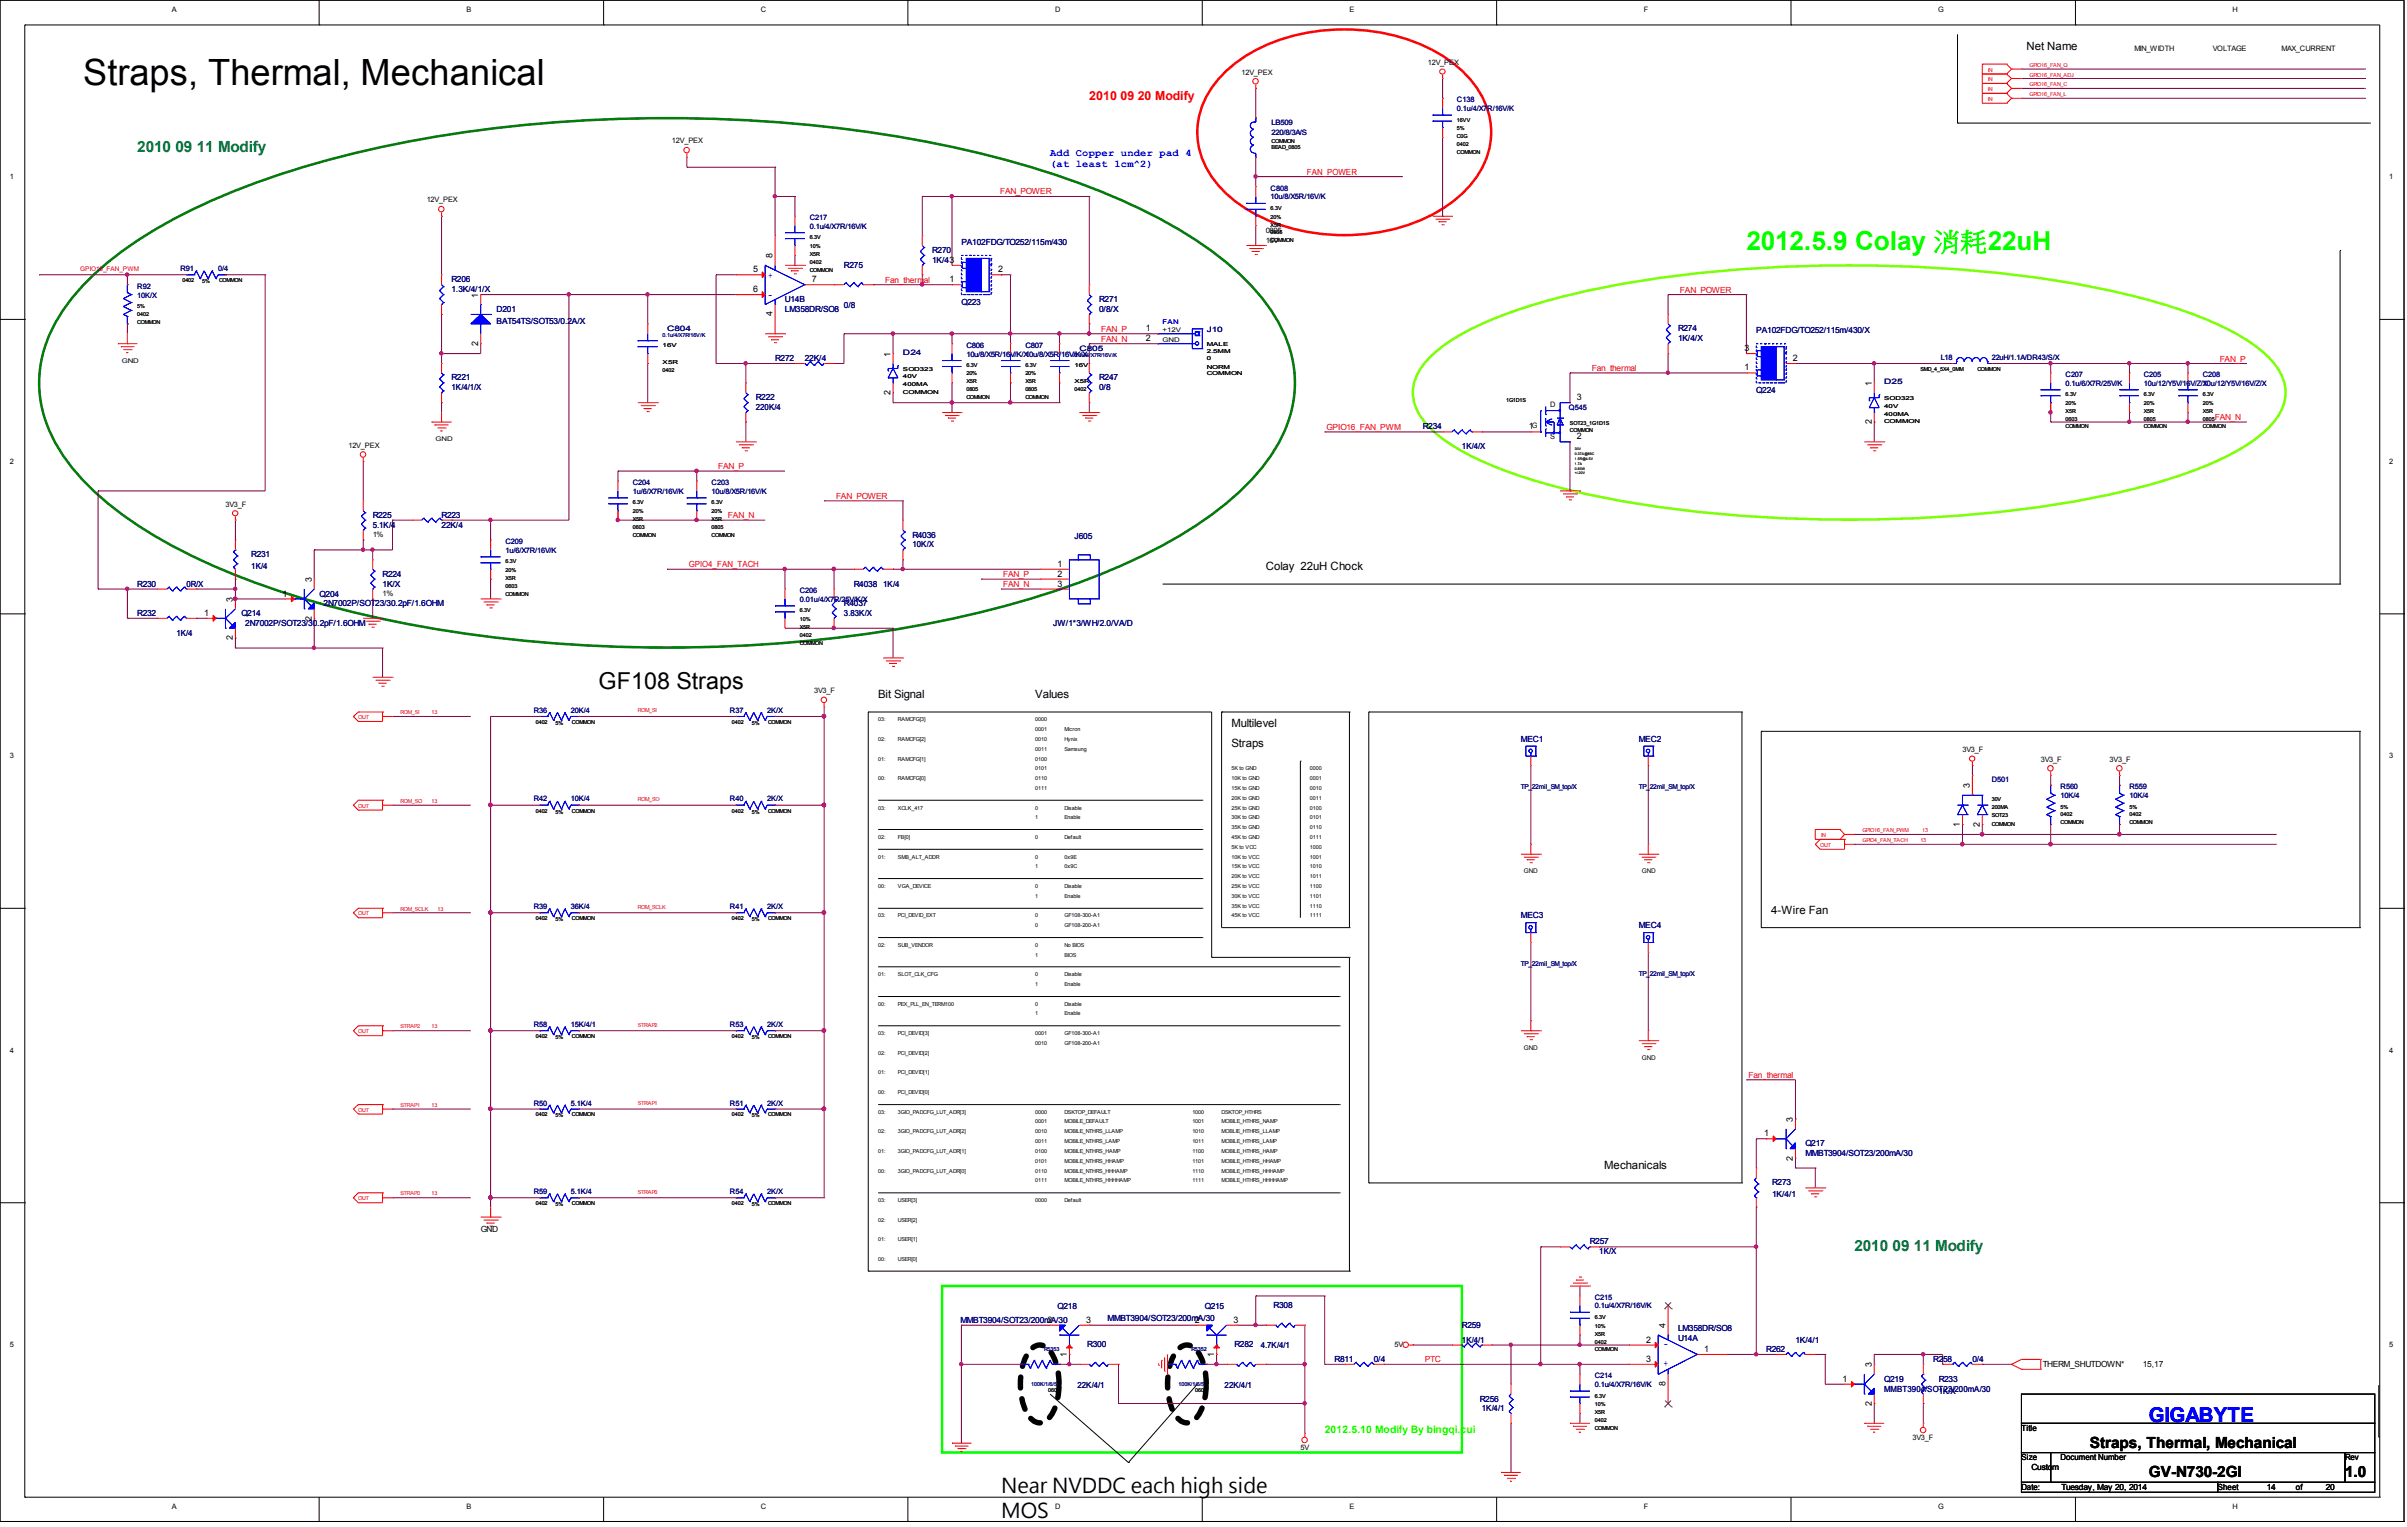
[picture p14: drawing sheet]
<svg xmlns="http://www.w3.org/2000/svg" width="273mm" height="173mm" viewBox="0 0 273 173" stroke-linecap="round" stroke-linejoin="round" font-family="sans-serif">
<defs><g id="words">
<text font-size="4.1" x="9.4" y="9.6">Straps, Thermal, Mechanical</text>
<text font-size="3" fill="#0f0" x="198.1" y="28.3">2012.5.9 Colay 消耗22uH</text>
<text font-size="2.6" x="67.9" y="78.1">GF108 Straps</text>
<text font-size="2.3" fill="#00f" x="243.7" y="161.3">GIGABYTE</text>
<g font-size="2.3">
<text x="113.5" y="169.2">Near NVDDC each high side</text>
<text x="113.5" y="172.1">MOS</text>
</g>
<g font-size="1.7" fill="#008040">
<text x="15.6" y="17.2">2010 09 11 Modify</text>
<text x="210.3" y="141.9">2010 09 11 Modify</text>
</g>
<g font-size="1.7">
<text x="237" y="164.2">Straps, Thermal, Mechanical</text>
<text x="243.7" y="167.5">GV-­N730-­2GI</text>
<text x="266" y="167.5">1.0</text>
</g>
<text font-size="1.4" fill="#f00" x="123.5" y="11.4">2010 09 20 Modify</text>
<g font-size="1.3">
<text x="229.8" y="5.6">Net Name</text>
<text x="143.6" y="64.7">Colay 22uH Chock</text>
<text x="99.6" y="79.1">Bit Signal</text>
<text x="117.4" y="79.1">Values</text>
<text x="139.7" y="82.4">Multilevel</text>
<text x="139.7" y="84.7">Straps</text>
<text x="200.9" y="103.6">4-­Wire Fan</text>
<text x="182" y="132.5">Mechanicals</text>
</g>
<g font-size="1.2" fill="#00f">
<text x="119.1" y="17.7">Add Copper under pad 4</text>
<text x="119.1" y="19">(at least 1cm^2)</text>
</g>
<text font-size="1.2" fill="#0f0" x="150.2" y="162.5">2012.5.10 Modify By bingqi.cui</text>
<g font-size="1" fill="#f00">
<text x="113.4" y="22.1">FAN_POWER</text>
<text x="148.2" y="19.8">FAN_POWER</text>
<text x="100.4" y="32.1">Fan_thermal</text>
<text x="190.6" y="33.2">FAN_POWER</text>
<text x="124.9" y="37.6">FAN_P</text>
<text x="124.9" y="38.7">FAN_N</text>
<text x="251.8" y="41">FAN_P</text>
<text x="180.5" y="42.1">Fan_thermal</text>
<text x="251.2" y="47.6">FAN_N</text>
<text x="81.4" y="53.2">FAN_P</text>
<text x="150.5" y="48.8">GPIO16_FAN_PWM</text>
<text x="82.6" y="58.8">FAN_N</text>
<text x="94.8" y="56.6">FAN_POWER</text>
<text x="78.1" y="64.3">GPIO4_FAN_TACH</text>
<text x="113.8" y="65.4">FAN_P</text>
<text x="113.8" y="66.6">FAN_N</text>
<text x="198.3" y="122.2">Fan_thermal</text>
<text x="161.6" y="154.5">PTC</text>
</g>
<g font-size="1">
<text x="87.6" y="29.3" transform="rotate(-90 87.6 29.3)">8</text>
<text x="54.2" y="33.7" transform="rotate(-90 54.2 33.7)">1</text>
<text x="85.4" y="30.9">5</text>
<text x="85.4" y="33.1">6</text>
<text x="87.6" y="35.9" transform="rotate(-90 87.6 35.9)">4</text>
<text x="92.1" y="32">7</text>
<text x="107.7" y="32">1</text>
<text x="113.2" y="30.9">2</text>
<text x="54.2" y="39.2" transform="rotate(-90 54.2 39.2)">2</text>
<text x="101" y="40.4" transform="rotate(-90 101 40.4)">1</text>
<text x="130" y="37.6">1</text>
<text x="130" y="38.7">2</text>
<text x="197.9" y="39.8">3</text>
<text x="203.4" y="40.9">2</text>
<text x="101" y="44.8" transform="rotate(-90 101 44.8)">2</text>
<text x="178.9" y="45.4">3</text>
<text x="197.9" y="42">1</text>
<text x="212.3" y="43.7" transform="rotate(-90 212.3 43.7)">1</text>
<text x="173.4" y="48.7">1</text>
<text x="178.9" y="49.8">2</text>
<text x="212.3" y="48.1" transform="rotate(-90 212.3 48.1)">2</text>
<text x="120" y="64.3">1</text>
<text x="120" y="65.4">2</text>
<text x="23.2" y="69.8">1</text>
<text x="26.4" y="68.3" transform="rotate(-90 26.4 68.3)">3</text>
<text x="32" y="67.6">1</text>
<text x="35.4" y="70.4" transform="rotate(-90 35.4 70.4)">2</text>
<text x="35.4" y="66" transform="rotate(-90 35.4 66)">3</text>
<text x="120" y="66.5">3</text>
<text x="26.4" y="72.6" transform="rotate(-90 26.4 72.6)">2</text>
<text x="223.4" y="89.4" transform="rotate(-90 223.4 89.4)">3</text>
<text x="222.3" y="93.7" transform="rotate(-90 222.3 93.7)">1</text>
<text x="224.6" y="93.7" transform="rotate(-90 224.6 93.7)">2</text>
<text x="200.1" y="128.9">1</text>
<text x="203.4" y="131.6" transform="rotate(-90 203.4 131.6)">2</text>
<text x="203.4" y="127.2" transform="rotate(-90 203.4 127.2)">3</text>
<text x="54.5" y="139.8">GND</text>
<text x="118.8" y="150">2</text>
<text x="123.2" y="150">3</text>
<text x="135.5" y="150">2</text>
<text x="139.9" y="150">3</text>
<text x="121" y="153.9" transform="rotate(-90 121 153.9)">1</text>
<text x="137.7" y="153.9" transform="rotate(-90 137.7 153.9)">1</text>
<text x="186.7" y="154.4">3</text>
<text x="186.7" y="152.2">2</text>
<text x="188.9" y="150.6" transform="rotate(-90 188.9 150.6)">4</text>
<text x="193.3" y="153.3">1</text>
<text x="212.3" y="155" transform="rotate(-90 212.3 155)">3</text>
<text x="231.7" y="155">THERM_SHUTDOWN*</text>
<text x="243.1" y="155">15,17</text>
<text x="188.9" y="157.2" transform="rotate(-90 188.9 157.2)">8</text>
<text x="209" y="156.7">1</text>
<text x="212.3" y="159.4" transform="rotate(-90 212.3 159.4)">2</text>
<text x="229.3" y="162.2">Title</text>
<text x="229.3" y="165.6">Size</text>
<text x="230.4" y="166.7">Custom</text>
<text x="233.7" y="165.6">Document Number</text>
<text x="266" y="165.6">Rev</text>
<text x="229.3" y="168.9">Date:</text>
<text x="233.8" y="168.9">Tuesday, May 20, 2014</text>
<text x="251.5" y="168.9">Sheet</text>
<text x="257.1" y="168.9">14</text>
<text x="260.4" y="168.9">of</text>
<text x="263.8" y="168.9">20</text>
</g>
<g font-size="1" fill="#000080">
<text x="105.7" y="28.7">R270</text>
<text x="105.7" y="29.8">1K/43</text>
<text x="109" y="27.8">PA102FDG/TO252/115m/430</text>
<text x="51.2" y="32">R206</text>
<text x="51.2" y="33.1">1.3K/4/1/X</text>
<text x="56.3" y="35.4">D201</text>
<text x="89" y="34.3">U14B</text>
<text x="89" y="35.4">LM358DR/SO8</text>
<text x="95.7" y="30.4">R275</text>
<text x="95.7" y="34.9">0/8</text>
<text x="109" y="34.6">Q223</text>
<text x="124.7" y="34.3">R271</text>
<text x="124.7" y="35.4">0/8/X</text>
<text x="56.3" y="36.7">BAT54TS/SOT53/0.2A/X</text>
<text x="87.9" y="40.9">R272</text>
<text x="91.3" y="40.9">22K/4</text>
<text x="190.3" y="37.6">R274</text>
<text x="190.3" y="38.7">1K/4/X</text>
<text x="199.2" y="37.8">PA102FDG/TO252/115m/430/X</text>
<text x="51.2" y="43.1">R221</text>
<text x="51.2" y="44.3">1K/4/1/X</text>
<text x="85.7" y="45.4">R222</text>
<text x="85.7" y="46.5">220K/4</text>
<text x="124.7" y="43.1">R247</text>
<text x="124.7" y="44.3">0/8</text>
<text x="199.2" y="44.6">Q224</text>
<text x="161.4" y="48.7">R234</text>
<text x="165.8" y="50.9">1K/4/X</text>
<text x="42.3" y="58.8">R225</text>
<text x="42.3" y="59.8">5.1K/4</text>
<text x="50.1" y="58.8">R223</text>
<text x="50.1" y="59.8">22K/4</text>
<text x="28.5" y="63.2">R231</text>
<text x="28.5" y="64.5">1K/4</text>
<text x="43.4" y="65.4">R224</text>
<text x="103.5" y="61">R4036</text>
<text x="103.5" y="62.1">10K/X</text>
<text x="121.9" y="61.1">J605</text>
<text x="15.6" y="66.5">R230</text>
<text x="15.6" y="69.9">R232</text>
<text x="21.1" y="66.5">0R/X</text>
<text x="27.4" y="69.9">Q214</text>
<text x="27.8" y="71">2N7002P/SOT23/30.2pF/1.6OHM</text>
<text x="36.3" y="67.6">Q204</text>
<text x="36.7" y="68.8">2N7002P/SOT23/30.2pF/1.6OHM</text>
<text x="43.4" y="66.5">1K/X</text>
<text x="95.7" y="68.8">R4037</text>
<text x="95.7" y="69.9">3.83K/X</text>
<text x="96.8" y="66.5">R4038</text>
<text x="100.2" y="66.5">1K/4</text>
<text x="119.4" y="71">JW/1*3/WH/2.0/VA/D</text>
<text x="20" y="72.1">1K/4</text>
<text x="172.5" y="84.1">MEC1</text>
<text x="185.9" y="84.1">MEC2</text>
<text x="172.5" y="104.1">MEC3</text>
<text x="185.9" y="105.2">MEC4</text>
<text x="204.8" y="130">Q217</text>
<text x="204.8" y="131.1">MMBT3904/SOT23/200mA/30</text>
<text x="201" y="134.4">R273</text>
<text x="201" y="135.8">1K/4/1</text>
<text x="180.3" y="141.1">R257</text>
<text x="181.4" y="142.2">1K/X</text>
<text x="108.9" y="150">MMBT3904/SOT23/200mA/30</text>
<text x="120" y="148.4">Q218</text>
<text x="125.6" y="149.8">MMBT3904/SOT23/200mA/30</text>
<text x="136.6" y="148.4">Q215</text>
<text x="144.5" y="148.4">R308</text>
<text x="123.3" y="152.8">R300</text>
<text x="140" y="152.8">R282</text>
<text x="143" y="152.9">4.7K/4/1</text>
<text x="151.4" y="154.4">R811</text>
<text x="155.8" y="154.4">0/4</text>
<text x="165.8" y="150.5">R259</text>
<text x="165.8" y="152.2">1K/4/1</text>
<text x="190.3" y="152">U14A</text>
<text x="190.3" y="150.9">LM358DR/SO8</text>
<text x="200.3" y="153.4">R262</text>
<text x="203.6" y="152.2">1K/4/1</text>
<text x="219.3" y="154.4">R258</text>
<text x="223.7" y="154.4">0/4</text>
<text x="122.2" y="157.3">22K/4/1</text>
<text x="138.9" y="157.3">22K/4/1</text>
<text x="167.8" y="158.9">R256</text>
<text x="168.1" y="160">1K/4/1</text>
<text x="213.7" y="156.7">Q219</text>
<text x="213.7" y="157.8">MMBT3904/SOT23/200mA/30</text>
<text x="219.9" y="156.7">R233</text>
<text x="219.9" y="158">1K/X</text>
</g>
<g font-size="1" fill="#00f">
<text x="87.1" y="31.6">+</text>
<text x="87.1" y="33.8">-</text>
<text x="87.1" y="33.8">­</text>
<text x="189.2" y="154.4" transform="rotate(-180 189.2 154.4)">+</text>
<text x="189.2" y="152.2" transform="rotate(-180 189.2 152.2)">-</text>
<text x="189.2" y="152.2" transform="rotate(-180 189.2 152.2)">­</text>
</g>
<g font-size=".8">
<text x="19.5" y="1.4">A</text>
<text x="52.9" y="1.4">B</text>
<text x="86.3" y="1.4">C</text>
<text x="119.7" y="1.4">D</text>
<text x="153.1" y="1.4">E</text>
<text x="186.4" y="1.4">F</text>
<text x="219.8" y="1.4">G</text>
<text x="242.1" y="5.8">MIN_WIDTH</text>
<text x="251" y="5.8">VOLTAGE</text>
<text x="253.2" y="1.4">H</text>
<text x="258.8" y="5.8">MAX_CURRENT</text>
<text x="140.8" y="8.5">12V_PEX</text>
<text x="161.9" y="7.4">12V_PEX</text>
<text x="76.2" y="16.3">12V_PEX</text>
<text x="1.1" y="20.3">1</text>
<text x="48.4" y="23">12V_PEX</text>
<text x="271" y="20.3">1</text>
<text x="143.6" y="27.5">16V</text>
<text x="143.6" y="26.4">0805</text>
<text x="175.8" y="46.1">D</text>
<text x="1.1" y="52.6">2</text>
<text x="39.5" y="50.8">12V_PEX</text>
<text x="173.7" y="48.5">G</text>
<text x="175.8" y="49.8">S</text>
<text x="271" y="52.6">2</text>
<text x="25.6" y="57.5">3V3_F</text>
<text x="42.3" y="60.9">1%</text>
<text x="43.4" y="67.6">1%</text>
<text x="92.4" y="78.6">3V3_F</text>
<text x="1.1" y="86">3</text>
<text x="222.6" y="85.3">3V3_F</text>
<text x="231.5" y="86.4">3V3_F</text>
<text x="239.3" y="86.4">3V3_F</text>
<text x="271" y="86">3</text>
<text x="1.1" y="119.4">4</text>
<text x="271" y="119.4">4</text>
<text x="1.1" y="152.7">5</text>
<text x="158.2" y="152.7">5V</text>
<text x="271" y="152.7">5</text>
<text x="147.5" y="164.4">5V</text>
<text x="216.9" y="163.3">3V3_F</text>
<text x="19.5" y="171.1">A</text>
<text x="52.9" y="171.1">B</text>
<text x="86.3" y="171.1">C</text>
<text x="119.7" y="171.1">D</text>
<text x="153.1" y="171.1">E</text>
<text x="186.4" y="171.1">F</text>
<text x="219.8" y="171.1">G</text>
<text x="253.2" y="171.1">H</text>
</g>
<g font-size=".8" fill="#000080">
<text x="165.3" y="11.6">C138</text>
<text x="144.2" y="14.2">LB509</text>
<text x="144.2" y="15.3">220/8/3A/S</text>
<text x="165.3" y="12.6">0.1u/4/X7R/16V/K</text>
<text x="144.1" y="21.6">C808</text>
<text x="144.1" y="22.6">10u/8/X5R/16V/K</text>
<text x="91.8" y="25">C217</text>
<text x="91.8" y="25.9">0.1u/4/X7R/16V/K</text>
<text x="15.6" y="32.7">R92</text>
<text x="15.6" y="33.7">10K/X</text>
<text x="20.5" y="30.8">R91</text>
<text x="24.7" y="30.8">0/4</text>
<text x="75.7" y="37.5">C804</text>
<text x="102.4" y="40.2">D24</text>
<text x="109.6" y="39.4">C806</text>
<text x="109.6" y="40.4">10u/8/X5R/16V/K/X10u/8/X5R/16V/K/X</text>
<text x="116.3" y="39.4">C807</text>
<text x="122.4" y="39.8">C805</text>
<text x="136.9" y="37.6">J10</text>
<text x="220.1" y="40.8">L18</text>
<text x="225.9" y="40.8">22uH/1.1A/DR43/S/X</text>
<text x="178" y="46.4">Q545</text>
<text x="213.7" y="43.5">D25</text>
<text x="234.3" y="42.7">C207</text>
<text x="234.3" y="43.7">0.1u/6/X7R/25V/K</text>
<text x="243.2" y="42.7">C205</text>
<text x="243.2" y="43.7">10u/12/Y5V/16V/Z/X</text>
<text x="249.9" y="42.7">C208</text>
<text x="249.9" y="43.7">10u/12/Y5V/16V/Z/X</text>
<text x="71.8" y="55">C204</text>
<text x="71.8" y="56">1u/6/X7R/16V/K</text>
<text x="80.7" y="55">C203</text>
<text x="80.7" y="56">10u/8/X5R/16V/K</text>
<text x="57.3" y="61.7">C209</text>
<text x="57.3" y="62.7">1u/6/X7R/16V/K</text>
<text x="90.7" y="67.2">C206</text>
<text x="90.7" y="68.3">0.01u/4/X7R/25V/K/X</text>
<text x="60.5" y="80.8">R36</text>
<text x="64.8" y="80.8">20K/4</text>
<text x="82.8" y="80.8">R37</text>
<text x="87" y="80.8">2K/X</text>
<text x="172.5" y="89.5">TP_22mil_SM_top/X</text>
<text x="185.9" y="89.5">TP_22mil_SM_top/X</text>
<text x="225.9" y="88.7">D501</text>
<text x="233.7" y="89.5">R560</text>
<text x="241.5" y="89.5">R559</text>
<text x="60.5" y="90.9">R42</text>
<text x="64.8" y="90.9">10K/4</text>
<text x="82.8" y="90.9">R40</text>
<text x="87" y="90.9">2K/X</text>
<text x="233.7" y="90.5">10K/4</text>
<text x="241.5" y="90.5">10K/4</text>
<text x="60.5" y="103.1">R39</text>
<text x="64.8" y="103.1">36K/4</text>
<text x="82.8" y="103.1">R41</text>
<text x="87" y="103.1">2K/X</text>
<text x="172.5" y="109.5">TP_22mil_SM_top/X</text>
<text x="185.9" y="110.6">TP_22mil_SM_top/X</text>
<text x="60.5" y="116.4">R58</text>
<text x="64.8" y="116.4">15K/4/1</text>
<text x="82.8" y="116.4">R53</text>
<text x="87" y="116.4">2K/X</text>
<text x="60.5" y="125.4">R50</text>
<text x="64.8" y="125.4">5.1K/4</text>
<text x="82.8" y="125.4">R51</text>
<text x="87" y="125.4">2K/X</text>
<text x="60.5" y="135.4">R59</text>
<text x="64.8" y="135.4">5.1K/4</text>
<text x="82.8" y="135.4">R54</text>
<text x="87" y="135.4">2K/X</text>
<text x="180.9" y="147.4">C215</text>
<text x="180.9" y="148.4">0.1u/4/X7R/16V/K</text>
<text x="180.9" y="156.3">C214</text>
<text x="180.9" y="157.3">0.1u/4/X7R/16V/K</text>
</g>
<text font-size=".7" fill="#f00" x="9.1" y="30.7">GPIO16_FAN_PWM</text>
<g font-size=".7">
<text x="13.8" y="41.2">GND</text>
<text x="131.9" y="37.7">+12V</text>
<text x="131.9" y="38.8">GND</text>
<text x="49.4" y="50">GND</text>
<text x="172.8" y="99">GND</text>
<text x="186.2" y="99">GND</text>
<text x="172.8" y="119.1">GND</text>
<text x="186.2" y="120.2">GND</text>
</g>
<text font-size=".7" fill="#00f" x="131.9" y="36.7">FAN</text>
<g font-size=".6" fill="#f00">
<text x="225.5" y="11.4">IN</text>
<text x="225.5" y="10.3">IN</text>
<text x="225.5" y="9.2">IN</text>
<text x="225.5" y="8.1">IN</text>
<text x="230.2" y="10.9">GPIO16_FAN_L</text>
<text x="230.2" y="9.7">GPIO16_FAN_C</text>
<text x="230.2" y="8.7">GPIO16_FAN_ADJ</text>
<text x="230.2" y="7.6">GPIO16_FAN_Q</text>
<text x="40.6" y="81.5">OUT</text>
<text x="45.4" y="81">ROM_SI</text>
<text x="49" y="81">13</text>
<text x="72.3" y="80.8">ROM_SI</text>
<text x="40.6" y="91.6">OUT</text>
<text x="45.4" y="91">ROM_SO</text>
<text x="49" y="91">13</text>
<text x="72.3" y="90.9">ROM_SO</text>
<text x="206.6" y="94.9">IN</text>
<text x="211.2" y="94.3">GPIO16_FAN_PWM</text>
<text x="211.2" y="95.5">GPIO4_FAN_TACH</text>
<text x="217.8" y="95.5">13</text>
<text x="218" y="94.3">13</text>
<text x="206.5" y="96">OUT</text>
<text x="40.6" y="103.8">OUT</text>
<text x="45.4" y="103.3">ROM_SCLK</text>
<text x="49.6" y="103.3">13</text>
<text x="72.3" y="103.1">ROM_SCLK</text>
<text x="40.6" y="117.2">OUT</text>
<text x="45.4" y="116.6">STRAP2</text>
<text x="49" y="116.6">13</text>
<text x="72.3" y="116.4">STRAP2</text>
<text x="45.4" y="125.5">STRAP1</text>
<text x="49" y="125.5">13</text>
<text x="72.3" y="125.3">STRAP1</text>
<text x="40.6" y="126">OUT</text>
<text x="40.6" y="136.1">OUT</text>
<text x="45.4" y="135.5">STRAP0</text>
<text x="49" y="135.5">13</text>
<text x="72.3" y="135.4">STRAP0</text>
</g>
<g font-size=".6">
<text x="144.2" y="16.2">COMMON</text>
<text x="144.2" y="16.9">BEAD_0805</text>
<text x="165.3" y="16.5">0402</text>
<text x="165.3" y="17.4">COMMON</text>
<text x="165.3" y="13.8">16VV</text>
<text x="165.3" y="15.6">C0G</text>
<text x="165.3" y="14.7">5%</text>
<text x="144.1" y="23.8">6.3V</text>
<text x="91.8" y="27.1">6.3V</text>
<text x="91.8" y="28.1">10%</text>
<text x="91.8" y="29">X5R</text>
<text x="91.8" y="29.9">0402</text>
<text x="144.1" y="27.4">COMMON</text>
<text x="144.1" y="26.6">0805</text>
<text x="144.1" y="25.7">X5R</text>
<text x="144.1" y="24.8">20%</text>
<text x="15.6" y="34.9">5%</text>
<text x="15.6" y="35.8">0402</text>
<text x="20.7" y="32">0402</text>
<text x="22.9" y="32.1">5%</text>
<text x="24.8" y="32">COMMON</text>
<text x="91.8" y="30.8">COMMON</text>
<text x="15.6" y="36.7">COMMON</text>
<text x="75.2" y="41.3">X5R</text>
<text x="75.2" y="39.4">16V</text>
<text x="109.6" y="41.6">6.3V</text>
<text x="116.3" y="41.6">6.3V</text>
<text x="121.9" y="41.6">16V</text>
<text x="136.9" y="40">2.5MM</text>
<text x="136.9" y="39.3">MALE</text>
<text x="136.9" y="41.8">NORM</text>
<text x="136.9" y="40.8">0</text>
<text x="75.2" y="42.2">0402</text>
<text x="102.4" y="44.7">COMMON</text>
<text x="102.4" y="43.8">400MA</text>
<text x="102.4" y="42.9">40V</text>
<text x="102.4" y="42.1">SOD323</text>
<text x="109.6" y="42.6">20%</text>
<text x="109.6" y="43.5">X5R</text>
<text x="109.6" y="44.4">0805</text>
<text x="109.6" y="45.3">COMMON</text>
<text x="116.3" y="42.6">20%</text>
<text x="116.3" y="43.5">X5R</text>
<text x="116.3" y="44.4">0805</text>
<text x="116.3" y="45.3">COMMON</text>
<text x="121.9" y="43.5">X5R</text>
<text x="121.9" y="44.4">0402</text>
<text x="136.9" y="42.6">COMMON</text>
<text x="170.8" y="45.6">1G1D1S</text>
<text x="213.7" y="47.2">400MA</text>
<text x="213.7" y="46.3">40V</text>
<text x="213.7" y="45.4">SOD323</text>
<text x="217.8" y="42.1">SMD_4_5X4_0MM</text>
<text x="224.3" y="42.1">COMMON</text>
<text x="234.3" y="46.8">X5R</text>
<text x="234.3" y="45.9">20%</text>
<text x="234.3" y="44.9">6.3V</text>
<text x="234.3" y="47.7">0603</text>
<text x="243.2" y="44.9">6.3V</text>
<text x="243.2" y="47.7">0805</text>
<text x="243.2" y="46.8">X5R</text>
<text x="243.2" y="45.9">20%</text>
<text x="249.9" y="44.9">6.3V</text>
<text x="249.9" y="47.7">0805</text>
<text x="249.9" y="46.8">X5R</text>
<text x="249.9" y="45.9">20%</text>
<text x="178.1" y="49">COMMON</text>
<text x="178.1" y="48.2">SOT23_1G1D1S</text>
<text x="213.7" y="48">COMMON</text>
<text x="234.3" y="48.6">COMMON</text>
<text x="243.2" y="48.6">COMMON</text>
<text x="249.9" y="48.6">COMMON</text>
<text x="71.8" y="59.1">X5R</text>
<text x="71.8" y="58.2">20%</text>
<text x="71.8" y="57.2">6.3V</text>
<text x="71.8" y="59.9">0603</text>
<text x="80.7" y="57.2">6.3V</text>
<text x="80.7" y="59.9">0805</text>
<text x="80.7" y="59.1">X5R</text>
<text x="80.7" y="58.2">20%</text>
<text x="57.3" y="65.7">X5R</text>
<text x="57.3" y="64.8">20%</text>
<text x="57.3" y="63.9">6.3V</text>
<text x="71.8" y="60.8">COMMON</text>
<text x="80.7" y="60.8">COMMON</text>
<text x="57.3" y="67.5">COMMON</text>
<text x="57.3" y="66.6">0603</text>
<text x="90.7" y="69.4">6.3V</text>
<text x="90.7" y="70.4">10%</text>
<text x="90.7" y="71.3">X5R</text>
<text x="90.7" y="73.1">COMMON</text>
<text x="90.7" y="72.2">0402</text>
<text x="60.8" y="82.1">0402</text>
<text x="63" y="82.2">5%</text>
<text x="64.9" y="82.1">COMMON</text>
<text x="83" y="82.1">0402</text>
<text x="85.3" y="82.2">5%</text>
<text x="87.1" y="82.1">COMMON</text>
<text x="99.6" y="84">02:</text>
<text x="99.6" y="81.7">03:</text>
<text x="101.9" y="81.8">RAMCFG[3]</text>
<text x="101.9" y="84">RAMCFG[2]</text>
<text x="117.4" y="81.7">0000</text>
<text x="117.4" y="82.9">0001</text>
<text x="117.4" y="84">0010</text>
<text x="120.7" y="82.9">Micron</text>
<text x="120.7" y="84">Hynix</text>
<text x="99.6" y="86.2">01:</text>
<text x="99.6" y="88.4">00:</text>
<text x="101.9" y="86.2">RAMCFG[1]</text>
<text x="101.9" y="88.4">RAMCFG[0]</text>
<text x="117.4" y="85.1">0011</text>
<text x="117.4" y="87.3">0101</text>
<text x="117.4" y="88.4">0110</text>
<text x="117.4" y="89.6">0111</text>
<text x="117.4" y="86.2">0100</text>
<text x="120.7" y="85.1">Samsung</text>
<text x="139.7" y="88.4">10K to GND</text>
<text x="139.7" y="89.6">15K to GND</text>
<text x="139.7" y="87.3">5K to GND</text>
<text x="148.6" y="88.4">0001</text>
<text x="148.6" y="87.3">0000</text>
<text x="148.6" y="89.6">0010</text>
<text x="60.8" y="92.1">0402</text>
<text x="63" y="92.3">5%</text>
<text x="64.9" y="92.1">COMMON</text>
<text x="83" y="92.1">0402</text>
<text x="85.3" y="92.3">5%</text>
<text x="87.1" y="92.1">COMMON</text>
<text x="99.6" y="95.1">02:</text>
<text x="99.6" y="91.8">03:</text>
<text x="101.9" y="91.8">XCLK_417</text>
<text x="101.9" y="95.1">FB[0]</text>
<text x="117.4" y="92.9">1</text>
<text x="117.4" y="95.1">0</text>
<text x="117.4" y="91.8">0</text>
<text x="120.7" y="92.9">Enable</text>
<text x="120.7" y="91.8">Disable</text>
<text x="120.7" y="95.1">Default</text>
<text x="139.7" y="91.8">25K to GND</text>
<text x="139.7" y="90.7">20K to GND</text>
<text x="139.7" y="95.1">45K to GND</text>
<text x="139.7" y="94">35K to GND</text>
<text x="139.7" y="92.9">30K to GND</text>
<text x="148.6" y="91.8">0100</text>
<text x="148.6" y="95.1">0111</text>
<text x="148.6" y="90.7">0011</text>
<text x="148.6" y="94">0110</text>
<text x="148.6" y="92.9">0101</text>
<text x="225.9" y="91.7">200MA</text>
<text x="225.9" y="90.8">30V</text>
<text x="225.9" y="92.7">SOT23</text>
<text x="225.9" y="93.7">COMMON</text>
<text x="233.7" y="93.4">COMMON</text>
<text x="233.7" y="91.7">5%</text>
<text x="233.7" y="92.5">0402</text>
<text x="241.5" y="92.5">0402</text>
<text x="241.5" y="93.4">COMMON</text>
<text x="241.5" y="91.7">5%</text>
<text x="99.6" y="97.4">01:</text>
<text x="99.6" y="100.7">00:</text>
<text x="101.9" y="100.7">VGA_DEVICE</text>
<text x="101.9" y="97.4">SMB_ALT_ADDR</text>
<text x="117.4" y="98.4">1</text>
<text x="117.4" y="100.7">0</text>
<text x="117.4" y="97.4">0</text>
<text x="117.4" y="101.8">1</text>
<text x="120.7" y="98.4">0x9C</text>
<text x="120.7" y="100.7">Disable</text>
<text x="120.7" y="101.8">Enable</text>
<text x="120.7" y="97.4">0x9E</text>
<text x="139.7" y="97.4">10K to VCC</text>
<text x="139.7" y="101.8">30K to VCC</text>
<text x="139.7" y="100.7">25K to VCC</text>
<text x="139.7" y="99.6">20K to VCC</text>
<text x="139.7" y="98.4">15K to VCC</text>
<text x="139.7" y="96.3">5K to VCC</text>
<text x="148.6" y="97.4">1001</text>
<text x="148.6" y="100.7">1100</text>
<text x="148.6" y="101.8">1101</text>
<text x="148.6" y="99.6">1011</text>
<text x="148.6" y="98.4">1010</text>
<text x="148.6" y="96.3">1000</text>
<text x="60.8" y="104.3">0402</text>
<text x="63" y="104.5">5%</text>
<text x="64.9" y="104.3">COMMON</text>
<text x="83" y="104.3">0402</text>
<text x="85.3" y="104.5">5%</text>
<text x="87.1" y="104.3">COMMON</text>
<text x="99.6" y="107.4">02:</text>
<text x="99.6" y="104">03:</text>
<text x="101.9" y="107.4">SUB_VENDOR</text>
<text x="101.9" y="104">PCI_DEVID_EXT</text>
<text x="117.4" y="107.4">0</text>
<text x="117.4" y="105.1">0</text>
<text x="117.4" y="104">0</text>
<text x="120.7" y="107.4">No BIOS</text>
<text x="120.7" y="104">GF108-­300-­A1</text>
<text x="120.7" y="105.1">GF108-­200-­A1</text>
<text x="139.7" y="102.9">35K to VCC</text>
<text x="139.7" y="104">45K to VCC</text>
<text x="148.6" y="104">1111</text>
<text x="148.6" y="102.9">1110</text>
<text x="99.6" y="110.7">01:</text>
<text x="101.9" y="110.7">SLOT_CLK_CFG</text>
<text x="117.4" y="108.5">1</text>
<text x="117.4" y="110.7">0</text>
<text x="117.4" y="111.8">1</text>
<text x="120.7" y="111.8">Enable</text>
<text x="120.7" y="110.7">Disable</text>
<text x="120.7" y="108.5">BIOS</text>
<text x="60.8" y="117.7">0402</text>
<text x="63" y="117.8">5%</text>
<text x="64.9" y="117.7">COMMON</text>
<text x="83" y="117.7">0402</text>
<text x="85.3" y="117.8">5%</text>
<text x="87.1" y="117.7">COMMON</text>
<text x="99.6" y="119.6">02:</text>
<text x="99.6" y="117.4">03:</text>
<text x="99.6" y="114.1">00:</text>
<text x="101.9" y="114.1">PEX_PLL_EN_TERM100</text>
<text x="101.9" y="117.4">PCI_DEVID[3]</text>
<text x="101.9" y="119.6">PCI_DEVID[2]</text>
<text x="117.4" y="117.4">0001</text>
<text x="117.4" y="115.1">1</text>
<text x="117.4" y="114.1">0</text>
<text x="117.4" y="118.5">0010</text>
<text x="120.7" y="115.1">Enable</text>
<text x="120.7" y="114.1">Disable</text>
<text x="120.7" y="117.4">GF108-­300-­A1</text>
<text x="120.7" y="118.5">GF108-­200-­A1</text>
<text x="99.6" y="121.8">01:</text>
<text x="99.6" y="124.1">00:</text>
<text x="101.9" y="124.1">PCI_DEVID[0]</text>
<text x="101.9" y="121.8">PCI_DEVID[1]</text>
<text x="60.8" y="126.6">0402</text>
<text x="63" y="126.7">5%</text>
<text x="64.9" y="126.6">COMMON</text>
<text x="83" y="126.6">0402</text>
<text x="85.3" y="126.7">5%</text>
<text x="87.1" y="126.6">COMMON</text>
<text x="99.6" y="128.5">02:</text>
<text x="99.6" y="130.8">01:</text>
<text x="99.6" y="126.3">03:</text>
<text x="101.9" y="128.5">3GIO_PADCFG_LUT_ADR[2]</text>
<text x="101.9" y="130.8">3GIO_PADCFG_LUT_ADR[1]</text>
<text x="101.9" y="126.3">3GIO_PADCFG_LUT_ADR[3]</text>
<text x="117.4" y="127.4">0001</text>
<text x="117.4" y="128.5">0010</text>
<text x="117.4" y="129.6">0011</text>
<text x="117.4" y="131.8">0101</text>
<text x="117.4" y="130.8">0100</text>
<text x="117.4" y="126.3">0000</text>
<text x="120.7" y="130.8">MOBILE_NTHRS_HAMP</text>
<text x="120.7" y="131.8">MOBILE_NTHRS_HHAMP</text>
<text x="120.7" y="129.6">MOBILE_NTHRS_LAMP</text>
<text x="120.7" y="128.5">MOBILE_NTHRS_LLAMP</text>
<text x="120.7" y="127.4">MOBILE_DEFAULT</text>
<text x="120.7" y="126.3">DSKTOP_DEFAULT</text>
<text x="135.2" y="126.3">1000</text>
<text x="135.2" y="127.4">1001</text>
<text x="135.2" y="128.5">1010</text>
<text x="135.2" y="129.6">1011</text>
<text x="135.2" y="130.8">1100</text>
<text x="135.2" y="131.8">1101</text>
<text x="138.6" y="127.4">MOBILE_HTHRS_NAMP</text>
<text x="138.6" y="131.8">MOBILE_HTHRS_HHAMP</text>
<text x="138.6" y="130.8">MOBILE_HTHRS_HAMP</text>
<text x="138.6" y="129.6">MOBILE_HTHRS_LAMP</text>
<text x="138.6" y="128.5">MOBLIE_HTHRS_LLAMP</text>
<text x="138.6" y="126.3">DSKTOP_HTHRS</text>
<text x="60.8" y="136.7">0402</text>
<text x="63" y="136.8">5%</text>
<text x="64.9" y="136.7">COMMON</text>
<text x="83" y="136.7">0402</text>
<text x="85.3" y="136.8">5%</text>
<text x="87.1" y="136.7">COMMON</text>
<text x="99.6" y="133">00:</text>
<text x="99.6" y="136.3">03:</text>
<text x="101.9" y="136.3">USER[3]</text>
<text x="101.9" y="133">3GIO_PADCFG_LUT_ADR[0]</text>
<text x="117.4" y="136.3">0000</text>
<text x="117.4" y="134.1">0111</text>
<text x="117.4" y="133">0110</text>
<text x="120.7" y="136.3">Default</text>
<text x="120.7" y="134.1">MOBILE_NTHRS_HHHHAMP</text>
<text x="120.7" y="133">MOBILE_NTHRS_HHHAMP</text>
<text x="135.2" y="133">1110</text>
<text x="135.2" y="134.1">1111</text>
<text x="138.6" y="134.1">MOBILE_HTHRS_HHHHAMP</text>
<text x="138.6" y="133">MOBILE_HTHRS_HHHAMP</text>
<text x="99.6" y="143">00:</text>
<text x="99.6" y="140.8">01:</text>
<text x="99.6" y="138.5">02:</text>
<text x="101.9" y="143">USER[0]</text>
<text x="101.9" y="138.5">USER[2]</text>
<text x="101.9" y="140.8">USER[1]</text>
<text x="180.9" y="149.5">6.3V</text>
<text x="180.9" y="153.2">COMMON</text>
<text x="180.9" y="150.5">10%</text>
<text x="180.9" y="151.4">X5R</text>
<text x="180.9" y="152.3">0402</text>
<text x="118.9" y="157.8">0603</text>
<text x="135.6" y="157.8">0603</text>
<text x="180.9" y="158.5">6.3V</text>
<text x="180.9" y="159.4">10%</text>
<text x="180.9" y="160.3">X5R</text>
<text x="180.9" y="161.2">0402</text>
<text x="180.9" y="162.1">COMMON</text>
</g>
<g font-size=".6" fill="#000080">
<text x="75.2" y="38.2">0.1u/4/X7R/16V/K</text>
<text x="121.9" y="40.5">0.1u/4/X7R/16V/K</text>
<text x="118.4" y="153.2">R5353</text>
<text x="135.1" y="153.2">R5352</text>
<text x="117" y="157.1">100K/1/6/S</text>
<text x="133.7" y="157.1">100K/1/6/S</text>
</g>
<g font-size=".4">
<text x="178.6" y="51.6">0.37A@85C</text>
<text x="178.6" y="52.1">1.5R@4.5V</text>
<text x="178.6" y="53.2">0.83W</text>
<text x="178.6" y="52.7">1.7A</text>
<text x="178.6" y="53.8">+/-­20V</text>
<text x="178.6" y="51">30V</text>
</g>
</g></defs>
<g fill="none" stroke="#000" stroke-width=".11">
<path d="M0 0h.1M0 0h272.7v172.5M0 0v172.5M2.8 2.8h.1M2.8 2.8v167M2.8 2.8h267.1v167M36.2 2.8h.1M36.2 0v2.8M68.5 2.8h.1M68.5 0v2.8M103 2.8h.1M103 0v2.8"/>
<path d="M136.4 2.8h.1M136.4 0v2.8M169.8 2.8h.1M169.8 0v2.8M203.1 2.8h.1M203.1 0v2.8M222 14h.1M222 14h46.8M222 3.9v10.1M235.4 2.8h.1M235.4 0v2.8M268.8 14h.1"/>
<path d="M0 36.2h2.8M2.8 36.2h.1M265.4 28.4h.1M265.4 28.4v37.8M269.9 36.2h2.8M272.7 36.2h.1M0 69.6h2.8M2.8 69.6h.1M131.9 66.2h133.5M265.4 66.2h.1M269.9 69.6h2.8M272.7 69.6h.1"/>
<path d="M98.5 80.7h38.9v27.9M98.5 80.7h.1M98.5 80.7v63.4M99.6 90.7h36.8M99.6 94.1h36.8M99.6 96.3h36.8M99.6 99.6h36.8M136.4 90.7h.1M136.4 94.1h.1M136.4 96.3h.1M136.4 99.6h.1M138.6 80.7h14.5"/>
<path d="M138.6 80.7h.1M138.6 80.7v24.5h14.5M147.5 86.3h.1M147.5 86.3v17.8M153.1 80.7h.1M153.1 80.7v24.5M155.3 80.7h.1M155.3 80.7v53.4M155.3 80.7h42.3M197.6 80.7h.1M197.6 80.7v53.4M199.8 82.9h67.9"/>
<path d="M199.8 82.9h.1M199.8 82.9v22.3M267.7 82.9h.1M267.7 82.9v22.3M0 103h2.8M2.8 103h.1M99.6 103h36.8M99.6 113h52.3M99.6 116.3h52.3M99.6 109.6h52.3M99.6 106.3h36.8M136.4 106.3h.1"/>
<path d="M136.4 103h.1M137.4 108.6h.1M137.4 108.6h15.7M151.9 113h.1M151.9 116.3h.1M151.9 109.6h.1M153.1 108.6h.1M153.1 105.2h.1M153.1 108.6v35.5M199.8 105.2h.1M199.8 105.2h67.9M267.7 105.2h.1"/>
<path d="M269.9 103h2.8M272.7 103h.1M0 136.4h2.8M2.8 136.4h.1M99.6 125.3h52.3M99.6 135.3h52.3M151.9 125.3h.1M151.9 135.3h.1M155.3 134.1h.1M155.3 134.1h42.3M197.6 134.1h.1M269.9 136.4h2.8"/>
<path d="M272.7 136.4h.1M98.5 144.1h.1M98.5 144.1h54.6M119.1 158.1l8.9 7.7M135.8 157l-7.8 8.8M153.1 144.1h.1M229.3 158.1h40.1v3.3h-40.1zM269.8 157.1v5.9M0 172.5h.1M0 172.5h272.7M2.8 169.8h.1M2.8 169.8h267.1"/>
<path d="M36.2 172.5h.1M36.2 169.8v2.7M68.5 172.5h.1M68.5 169.8v2.7M103 172.5h.1M103 169.8v2.7M128 165.8h.1M136.4 172.5h.1M136.4 169.8v2.7M169.8 172.5h.1M169.8 169.8v2.7M203.1 172.5h.1"/>
<path d="M203.1 169.8v2.7M229.3 168.1h22.2v1.1h-22.2zM229.3 164.7h3.3v3.4h-3.3zM229.3 161.4h40.1v3.3h-40.1zM232.6 164.7h33.4v3.4h-33.4zM235.4 172.5h.1M235.4 169.8v2.7M251.5 168.1h17.9v1.1h-17.9zM266 164.7h3.4v3.4h-3.4zM269.8 163h.1M269.9 169.8h.1M272.7 172.5h.1"/>
</g>
<path d="M10 31.7a48.2 48.2 0 0 1 15.3-9.5 117 117 0 0 1 31.4-7.7 163.3 163.3 0 0 1 50.9 2.1 93.1 93.1 0 0 1 24.4 8.5 38.1 38.1 0 0 1 10.9 8.5 15.8 15.8 0 0 1 4 9.8 15.2 15.2 0 0 1-4 9.9 35.9 35.9 0 0 1-10.9 8.5 89.6 89.6 0 0 1-24.4 8.5 162 162 0 0 1-63.9 0 93.1 93.1 0 0 1-24.4-8.5 38.1 38.1 0 0 1-10.9-8.5 15.8 15.8 0 0 1-4-9.9 15.2 15.2 0 0 1 4-9.8z" fill="none" stroke="#008000" stroke-width=".28"/>
<path d="M139 8.1a19 19 0 0 1 11.7-4.7 21.1 21.1 0 0 1 14.1 3.8 10.2 10.2 0 0 1 4.3 7.8 9.9 9.9 0 0 1-4.3 7.8 20.7 20.7 0 0 1-14.1 3.8 19 19 0 0 1-11.7-4.7 9 9 0 0 1-2.3-10.6l.6-1.1 .8-1.1z" fill="none" stroke="#f00" stroke-width=".28"/>
<path d="M162.2 40.5a25.1 25.1 0 0 1 9.2-5.1 96 96 0 0 1 21.4-4.4 160.5 160.5 0 0 1 42.9 1.2 68.8 68.8 0 0 1 16.2 4.8 17.2 17.2 0 0 1 6.2 4.5 4.7 4.7 0 0 1 0 6 14.1 14.1 0 0 1-4.5 3.7 51 51 0 0 1-12.5 4.5 146.5 146.5 0 0 1-38.4 3.1 118.3 118.3 0 0 1-29.1-4.4 32.5 32.5 0 0 1-10.4-5 7.5 7.5 0 0 1-2.8-3.9 4.8 4.8 0 0 1 .9-4z" fill="none" stroke="#80ff00" stroke-width=".28"/>
<path d="M117.1 152.9a1.31 1.31 0 0 1 2.1 .4 7.4 7.4 0 0 1 0 7.3 1.37 1.37 0 0 1-1.3 .7 1.37 1.37 0 0 1-1.2-.7 7.4 7.4 0 0 1 0-7.3zM133.8 152.9a1.31 1.31 0 0 1 2 .4 7.4 7.4 0 0 1 0 7.3 1.37 1.37 0 0 1-1.2 .7 1.37 1.37 0 0 1-1.2-.7 7.4 7.4 0 0 1 0-7.3z" fill="none" stroke="#000" stroke-width=".62" stroke-dasharray="1.2 1.2"/>
<path d="M106.9 145.8h58.9v18.9h-58.9z" fill="none" stroke="#0f0" stroke-width=".28"/>
<g fill="none" stroke="#800040" stroke-width=".11">
<path d="M77.9 19h.1M77.9 17.8v1.2M77.9 19h10M87.9 19h.1M87.9 19v7.7M142.4 10h.1M142.4 10v3.4M142.4 17.8v3.4M163.6 11.1h.1M163.6 8.9v2.2M163.6 15.6v8.9M229.3 8.9h38.9"/>
<path d="M229.3 10h38.9M229.3 11.1h38.9M229.3 7.8h38.9M268.2 8.9h.1M268.2 10h.1M268.2 11.1h.1M268.2 7.8h.1M4.4 31.2h16.7M4.4 31.2h.1M14.4 31.2h.1M14.4 36.7h.1M14.4 31.2v1.1"/>
<path d="M14.4 36.7v1.1M25.6 31.2h4.5M25.6 31.2h.1M30.1 31.2h.1M30.1 31.2v24.5h-19M50.1 35.7h.1M50.1 24.5h.1M50.1 24.5v6.7M50.1 35.7v5.5M54.5 39h.1M54.5 33.4h.1M54.5 39v1.1h-4.4"/>
<path d="M54.5 33.4h29M64.5 33.4h.1M64.5 33.4v25.6h-13.3M73.5 33.4h.1M73.5 33.4v3.3M81.2 31.2h.1M81.2 31.2v10M81.2 31.2h2.3M87.9 22.3h2.3M87.9 22.3h.1M90.2 29h.1M90.2 22.3h.1"/>
<path d="M90.2 22.3v2.2M90.2 29v1.1M95.7 37.8h35.6M95.7 37.8h.1M95.7 37.8v3.4h-1.1M99 32.3h9M99 32.3h.1M101.3 37.8h.1M101.3 37.8v2.3M104.6 22.3h18.9M104.6 22.3h.1M104.6 32.3h.1"/>
<path d="M104.6 31.2h.1M104.6 22.3v4.4M104.6 31.2v1.1M108 22.3h.1M108 37.8h.1M108 22.3v7.8M108 37.8v1.2M113.5 31.2h.1M113.5 31.2h1.1M114.6 31.2h.1M114.6 37.8h.1M114.6 31.2v7.8"/>
<path d="M120.2 37.8h.1M120.2 37.8v1.2M123.5 37.8h.1M123.5 39h.1M123.5 22.3h.1M123.5 36.7h.1M123.5 22.3v10M123.5 36.7v1.1M123.5 39v2.2M123.5 39h7.8M142.4 20h16.7M142.4 27.8h.1"/>
<path d="M142.4 20h.1M142.4 25.6v2.2M163.6 24.5h.1M189.2 33.4h.1M189.2 33.4v2.3M189.2 33.4h8.9M198.1 33.4h.1M198.1 33.4v6.7M11.1 55.7h.1M11.1 55.7v11.1M26.7 59h.1M26.7 59v2.2"/>
<path d="M41.2 52.4h.1M41.2 52.4v4.4M44.5 59h.1M44.5 59v3.4h-8.9M44.5 59h2.3M50.1 40.1h.1M50.1 45.7h.1M50.1 45.7v1.1M51.2 59h.1M55.6 59h.1M55.6 59v2.2M70.1 59h.1"/>
<path d="M70.1 53.4h.1M70.1 57.9h.1M70.1 53.4v1.1M70.1 57.9v1.1M70.1 59h16.7M70.1 53.4h18.9M73.5 41.2h.1M73.5 41.2v4.5M79 59h.1M79 53.4h.1M79 53.4v1.1M81.2 41.2h9"/>
<path d="M81.2 41.2h.1M84.6 41.2h.1M84.6 47.9h.1M84.6 41.2v2.2M84.6 47.9v2.2M93.5 56.8h.1M93.5 56.8h8.9M94.6 41.2h.1M101.3 45.7h18.9M101.3 45.7h.1M101.3 44.5h.1M101.3 44.5v1.2"/>
<path d="M102.4 56.8h.1M102.4 56.8v2.2M108 43.4h.1M108 45.7h.1M108 43.4v3.4M114.6 43.4h.1M114.6 45.7h.1M114.6 43.4v2.3M120.2 45.7h.1M120.2 43.4v2.3M123.5 45.7h.1M123.5 45.7v1.1"/>
<path d="M150.2 49h13.4M150.2 49h.1M168.1 49h5.5M168.1 49h.1M178.1 42.3h.1M178.1 55.7h.1M178.1 42.3v3.4M178.1 50.1v5.6M178.1 42.3h20M189.2 42.3h.1M189.2 40.1h.1M189.2 40.1v2.2"/>
<path d="M203.6 41.2h.1M203.6 41.2h17.9M212.6 41.2h.1M212.6 47.9h.1M212.6 41.2v2.2M212.6 47.9v2.2M225.9 41.2h29M225.9 41.2h.1M232.6 47.9h.1M232.6 41.2h.1M232.6 45.7h.1M232.6 46.8h.1"/>
<path d="M232.6 41.2v1.1M232.6 45.7v2.2M232.6 47.9h22.3M241.5 41.2h.1M241.5 46.8h.1M241.5 47.9h.1M241.5 41.2v1.1M241.5 46.8v1.1M248.2 47.9h.1M248.2 41.2h.1M248.2 46.8h.1M248.2 41.2v1.1"/>
<path d="M248.2 46.8v1.1M11.1 66.8h.1M11.1 66.8h6.7M14.4 66.8h.1M14.4 70.1h.1M14.4 66.8v3.3M14.4 70.1h3.4M22.3 70.1h.1M22.3 66.8h.1M22.3 70.1h1.1M22.3 66.8h4.4M26.7 67.9h5.6"/>
<path d="M26.7 73.5h16.7M26.7 67.9h.1M26.7 66.8h.1M26.7 72.4h.1M26.7 65.7h.1M26.7 73.5h.1M26.7 65.7v2.2M26.7 72.4v1.1M35.6 73.5h.1M35.6 62.4h.1M35.6 70.1h.1M35.6 62.4v3.3"/>
<path d="M35.6 70.1v3.4M41.2 62.4h.1M41.2 61.2h.1M41.2 61.2v1.2M42.3 62.4h.1M42.3 67.9h.1M42.3 62.4v1.1M42.3 67.9v2.2M43.4 73.5h.1M43.4 73.5v3.3M55.6 65.7v2.2M55.6 65.7h.1"/>
<path d="M75.7 64.5h21.1M75.7 64.5h.1M89 64.5h.1M89 71.2h.1M89 64.5v2.3M89 71.2h12.3M94.6 64.5h.1M94.6 71.2h.1M94.6 64.5v2.3M101.3 64.5h.1M101.3 71.2h.1M101.3 71.2v3.4"/>
<path d="M101.3 64.5h16.7M102.4 63.5h.1M102.4 64.5h.1M102.4 63.5v1M111.3 65.7h6.7M111.3 65.7h.1M113.5 66.8h.1M113.5 66.8h4.5M44.5 91.3h8.9M44.5 81.2h8.9M44.5 81.2h.1M44.5 91.3h.1"/>
<path d="M55.6 91.3h.1M55.6 81.2h.1M55.6 91.3h5.6M55.6 81.2h5.6M55.6 81.2v55.7M61.2 81.2h.1M61.2 91.3h.1M65.7 91.3h17.8M65.7 81.2h17.8M83.5 81.2h.1M83.5 91.3h.1M87.9 81.2h5.6"/>
<path d="M87.9 81.2h.1M87.9 91.3h5.6M93.5 91.3h.1M93.5 81.2h.1M93.5 80.2v55.6M173.6 95.7h.1M173.6 86.8v8.9M187 95.7h.1M187 86.8v8.9M210.3 94.6h47.9M210.3 94.6h.1M210.3 95.7h.1"/>
<path d="M210.3 95.7h47.9M222.6 95.7h.1M222.6 93.5h.1M222.6 93.5v2.2M223.7 86.8h.1M223.7 86.8v1.1M224.8 94.6h.1M224.8 93.5h.1M224.8 93.5v1.1M232.6 87.9h.1M232.6 95.7h.1M232.6 93.5h.1"/>
<path d="M232.6 87.9v1.2M232.6 93.5v2.2M240.4 87.9h.1M240.4 94.6h.1M240.4 93.5h.1M240.4 87.9v1.2M240.4 93.5v1.1M44.5 103.5h.1M44.5 116.9h.1M44.5 103.5h8.9M44.5 116.9h8.9M55.6 116.9h.1"/>
<path d="M55.6 103.5h.1M55.6 103.5h5.6M55.6 116.9h5.6M61.2 116.9h.1M61.2 103.5h.1M65.7 103.5h17.8M65.7 116.9h17.8M83.5 103.5h.1M83.5 116.9h.1M87.9 116.9h5.6M87.9 116.9h.1M87.9 103.5h5.6"/>
<path d="M93.5 103.5h.1M93.5 116.9h.1M173.6 115.8h.1M173.6 106.9v8.9M187 116.9h.1M187 108v8.9M44.5 135.8h.1M44.5 125.8h.1M44.5 135.8h8.9M44.5 125.8h8.9M55.6 135.8h5.6M55.6 135.8h.1"/>
<path d="M55.6 125.8h.1M55.6 125.8h5.6M61.2 125.8h.1M65.7 135.8h17.8M65.7 125.8h17.8M83.5 135.8h.1M83.5 125.8h.1M87.9 125.8h5.6M87.9 125.8h.1M87.9 135.8h5.6M93.5 135.8h.1M93.5 125.8h.1"/>
<path d="M198.1 122.4h5.5v4.5M198.1 122.4h.1M199.2 136.9h.1M199.2 129.1h.1M199.2 129.1v3.3M199.2 136.9v16.7M199.2 129.1h1.1M200.3 129.1h.1M203.6 132.4h.1M203.6 126.9h.1M203.6 131.3v1.1M203.6 132.4h2.3"/>
<path d="M205.9 132.4h.1M205.9 132.4v2.3M109 154.7h6.7M109 150.3h.1M109 154.7h.1M109 150.3v13.3M109 150.3h10.1M120.2 154.7h.1M120.2 154.7h2.2M121.3 154.7h.1M121.3 153.6h.1M121.3 153.6v1.1"/>
<path d="M123.5 150.3h.1M123.5 150.3h12.3M126.9 159.1h21.1M126.9 159.1h.1M126.9 154.7h.1M126.9 154.7v4.4M136.9 154.7h.1M136.9 154.7h2.2M138 154.7h.1M138 153.6h.1M138 153.6v1.1M140.2 150.3h3.4"/>
<path d="M142.4 147h7.8M142.4 147h.1M142.4 150.3h.1M142.4 147v3.3M143.6 154.7h.1M143.6 150.3h.1M143.6 154.7h4.4M148 159.1h.1M148 154.7h.1M148 150.3h.1M148 150.3v12.2M150.2 154.7h2.3"/>
<path d="M150.2 147h.1M150.2 154.7h.1M150.2 147v7.7M156.9 154.7h27.9M156.9 154.7h.1M160.3 152.5h.1M160.3 152.5h4.4M169.2 152.5h15.6M169.2 152.5h.1M171.4 152.5h.1M171.4 152.5v4.5M174.8 141.4h2.1"/>
<path d="M174.8 141.4h.1M174.8 154.7h.1M174.8 141.4v13.3M179.2 152.5h.1M179.2 145.8h.1M179.2 154.7h.1M179.2 151.4h.1M179.2 145.8v1.2M179.2 151.4v1.1M179.2 154.7v1.1M181.4 141.4h.1M181.4 141.4h17.8"/>
<path d="M195.9 153.6h5.6M195.9 153.6h.1M199.2 153.6h.1M199.2 141.4h.1M205.9 153.6h.1M205.9 153.6h1.1M207 157h2.2M207 153.6h.1M207 157h.1M207 153.6v3.4M212.6 159.1h.1M212.6 153.6h.1"/>
<path d="M212.6 153.6v1.1M212.6 159.1v2.3M212.6 153.6h7.7v1.1M218.2 153.6h.1M218.2 159.1h.1M218.2 153.6v1.1M218.2 159.1v2.3M220.3 154.7h.1M224.8 154.7h3.4M224.8 154.7h.1M171.4 161.4h.1M171.4 161.4v5.6"/>
<path d="M179.2 160.3h.1M179.2 160.3v1.1"/>
</g>
<g fill="#f0f" stroke="#f0f" stroke-width=".11">
<circle cx="93.4" cy="125.7" r=".2"/>
<circle cx="93.4" cy="103.5" r=".2"/>
<circle cx="93.4" cy="116.9" r=".2"/>
<circle cx="93.4" cy="91.3" r=".2"/>
<circle cx="93.4" cy="81.2" r=".2"/>
<circle cx="55.6" cy="135.8" r=".2"/>
<circle cx="55.6" cy="125.7" r=".2"/>
<circle cx="55.6" cy="116.9" r=".2"/>
<circle cx="55.6" cy="103.5" r=".2"/>
<circle cx="55.6" cy="91.3" r=".2"/>
<circle cx="240.4" cy="94.6" r=".2"/>
<circle cx="224.8" cy="94.6" r=".2"/>
<circle cx="232.6" cy="95.7" r=".2"/>
<circle cx="222.6" cy="95.7" r=".2"/>
<circle cx="50.1" cy="40.1" r=".2"/>
<circle cx="73.4" cy="33.4" r=".2"/>
<circle cx="79" cy="59" r=".2"/>
<circle cx="123.5" cy="37.8" r=".2"/>
<circle cx="108" cy="22.2" r=".2"/>
<circle cx="64.5" cy="33.4" r=".2"/>
<circle cx="84.6" cy="41.2" r=".2"/>
<circle cx="120.1" cy="37.8" r=".2"/>
<circle cx="104.6" cy="32.3" r=".2"/>
<circle cx="89" cy="64.5" r=".2"/>
<circle cx="94.6" cy="64.5" r=".2"/>
<circle cx="108" cy="37.8" r=".2"/>
<circle cx="79" cy="53.4" r=".2"/>
<circle cx="70.1" cy="59" r=".2"/>
<circle cx="102.4" cy="64.5" r=".2"/>
<circle cx="87.9" cy="22.2" r=".2"/>
<circle cx="101.3" cy="37.8" r=".2"/>
<circle cx="114.6" cy="45.6" r=".2"/>
<circle cx="108" cy="45.6" r=".2"/>
<circle cx="94.6" cy="71.2" r=".2"/>
<circle cx="55.6" cy="59" r=".2"/>
<circle cx="14.4" cy="66.8" r=".2"/>
<circle cx="14.4" cy="31.1" r=".2"/>
<circle cx="35.6" cy="73.5" r=".2"/>
<circle cx="41.2" cy="62.3" r=".2"/>
<circle cx="42.2" cy="62.3" r=".2"/>
<circle cx="26.7" cy="67.9" r=".2"/>
<circle cx="26.7" cy="66.8" r=".2"/>
<circle cx="179.2" cy="152.5" r=".2"/>
<circle cx="179.2" cy="154.7" r=".2"/>
<circle cx="199.2" cy="153.6" r=".2"/>
<circle cx="218.1" cy="153.6" r=".2"/>
<circle cx="171.4" cy="152.5" r=".2"/>
<circle cx="199.2" cy="141.4" r=".2"/>
<circle cx="174.7" cy="154.7" r=".2"/>
<circle cx="142.4" cy="20" r=".2"/>
<circle cx="114.6" cy="37.8" r=".2"/>
<circle cx="189.2" cy="42.3" r=".2"/>
<circle cx="248.1" cy="47.8" r=".2"/>
<circle cx="241.5" cy="41.2" r=".2"/>
<circle cx="232.6" cy="41.2" r=".2"/>
<circle cx="232.6" cy="46.8" r=".2"/>
<circle cx="248.1" cy="41.2" r=".2"/>
<circle cx="241.5" cy="47.8" r=".2"/>
<circle cx="212.6" cy="41.2" r=".2"/>
<circle cx="148" cy="159.1" r=".2"/>
<circle cx="121.3" cy="154.7" r=".2"/>
<circle cx="138" cy="154.7" r=".2"/>
<circle cx="148" cy="154.7" r=".2"/>
<circle cx="109" cy="154.7" r=".2"/>
<circle cx="142.4" cy="150.2" r=".2"/>
</g>
<g fill="none" stroke="#f00" stroke-width=".11">
<path d="M77.9 17.8h.1M77.9 17.4v.4M142.4 10h.1M142.4 17.8h.1M142.4 13.4h.1M142.4 9.6v.4M163.6 8.9h.1M163.6 11.1h.1M163.6 15.6h.1M163.6 8.5v.4M163.6 11.1v1.2M163.6 14.5v1.1"/>
<path d="M224.8 10.6h.1M224.8 11.7h.1M224.8 9.5h.1M224.8 8.4h.1M224.8 7.3h.1M224.8 10.6h2.8M224.8 7.3v4.4M224.8 11.7h2.8M224.8 9.5h2.8M224.8 8.4h2.8M224.8 7.3h2.8M227.6 10.6l.6 .5"/>
<path d="M227.6 9.5l.6 .5M227.6 8.4l.6 .5M227.6 7.3l.6 .5M227.6 11.7h.1M227.6 10.6h.1M227.6 9.5h.1M227.6 8.4h.1M227.6 7.3h.1M228.2 11.1h.1M228.2 10h.1M228.2 8.9h.1M228.2 7.8h.1"/>
<path d="M228.2 11.1h1.1M228.2 10h1.1M228.2 8.9h1.1M228.2 7.8h1.1M228.2 11.1l-.6 .6M228.2 10l-.6 .6M228.2 8.9l-.6 .6M228.2 7.8l-.6 .6M229.3 11.1h.1M229.3 10h.1M229.3 8.9h.1M229.3 7.8h.1"/>
<path d="M13.4 39h.1M13.4 39h2.2M13.7 39.3h1.5M13.7 39.3h.1M14 39.6h.9M14.3 40h.1M14.3 40h.3M14.4 39h.1M14.4 32.3h.1M14.4 36.7h.1M14.4 37.8v1.2M14.9 39.6h.1"/>
<path d="M21.1 31.2h.1M25.6 31.2h.1M50.1 24.5h.1M50.1 31.2h.1M50.1 35.7h.1M50.1 24.1v.4M50.1 31.2v1.1M50.1 34.5v1.2M54.5 39h.1M54.5 33.4h.1M54.5 33.4v1.1M54.5 37.8v1.2"/>
<path d="M73.5 36.7h.1M73.5 36.7v1.1M83.5 31.2h3.3M83.5 33.4h3.3M83.5 31.2h.1M83.5 33.4h.1M86.8 37.8h2.2M87.1 38.2h1.6M87.5 38.5h.9M87.5 38.5h.1M87.8 38.9h.2M87.9 26.7h.1"/>
<path d="M87.9 37.8h.1M87.9 26.7v3.4M87.9 34.5v3.3M88 38.9h.1M88.7 38.2h.1M89 37.8h.1M89 30.1h2.3M89.4 30.4h1.5M89.7 30.7h.1M89.7 30.7h.9M90 31h.3M90.2 24.5h.1"/>
<path d="M90.2 29h.1M90.2 24.5v1.1M90.2 27.8v1.2M90.3 31h.1M90.9 30.4h.1M91.3 30.1h.1M91.3 32.3h4.4M94.6 32.3h.1M97.9 32.3h1.1M99 32.3h.1M104.6 26.7h.1M104.6 31.2h.1"/>
<path d="M104.6 26.7v1.1M104.6 30.1v1.1M108 39h.1M108 32.3h.1M108 30.1h.1M108 39v1.1M108 30.1h1M108 32.3h1M112.4 31.2h1.1M113.5 31.2h.1M114.6 39h.1M114.6 39v1.1"/>
<path d="M120.2 39h.1M120.2 39v1.1M123.5 32.3h.1M123.5 36.7h.1M123.5 32.3v1.1M123.5 35.7v1M131.3 37.8h.1M131.3 39h.1M141.4 27.8h2.2M141.7 28.2h1.5M142 28.5h.9M142 28.5h.1"/>
<path d="M142.3 28.9h.2M142.4 21.2h.1M142.4 25.6h.1M142.4 21.2v1.1M142.4 24.5v1.1M142.5 28.9h.1M143.2 28.2h.1M143.6 27.8h.1M162.5 24.5h2.2M162.8 24.9h1.6M163.2 25.1h.9M163.2 25.1h.1"/>
<path d="M163.5 25.5h.2M163.7 25.5h.1M164.4 24.9h.1M164.7 24.5h.1M189.2 35.7h.1M189.2 35.7v1M189.2 39v1.1M26.7 59h.1M26.7 58.5v.5M41.2 52.4h.1M41.2 56.8h.1M41.2 51.9v.5"/>
<path d="M41.2 56.8v1.1M46.8 59h1M46.8 59h.1M49 47.9h.1M49 47.9h2.2M49.3 48.2h.1M49.3 48.2h1.6M49.6 48.5h.9M50 48.9h.1M50 48.9h.2M50.1 47.9h.1M50.1 41.2h.1"/>
<path d="M50.1 45.7h.1M50.1 41.2v1.1M50.1 44.5v1.2M50.1 46.8v1.1M50.1 59h1.1M50.5 48.5h.1M51.2 59h.1M70.1 54.5h.1M70.1 59h.1M70.1 54.5v1.2M70.1 57.9v1.1M72.3 45.7h2.3"/>
<path d="M72.7 46h1.6M73 46.3h.1M73 46.3h.9M73.4 46.7h.2M73.5 41.2h.1M73.5 40.1v1.1M73.6 46.7h.1M74.3 46h.1M74.6 45.7h.1M79 54.5h.1M79 59h.1M79 54.5v1.2"/>
<path d="M79 57.9v1.1M83.5 50.1h2.2M83.8 50.4h1.6M84.1 50.8h.9M84.1 50.8h.1M84.5 51.1h.2M84.6 43.4h.1M84.6 47.9h.1M84.6 43.4v1.1M84.6 46.8v1.1M84.7 51.1h.1M85.4 50.4h.1"/>
<path d="M85.7 50.1h.1M90.2 41.2h.1M90.2 41.2h1.1M93.5 41.2h1.1M94.6 41.2h.1M101.3 40.1h.1M101.3 44.5h.1M101.3 40.1v1.1M101.3 43.4v1.1M102.4 59h.1M102.4 59v1.1M106.9 46.8h2.1"/>
<path d="M107.2 47.1h1.5M107.5 47.4h.9M107.5 47.4h.1M107.9 47.7h.2M108 43.4h.1M108 42.3v1.1M108.1 47.7h.1M108.7 47.1h.1M109 46.8h.1M114.6 43.4h.1M114.6 42.3v1.1M120.2 43.4h.1"/>
<path d="M120.2 42.3v1.1M122.4 46.8h2.3M122.8 47.1h1.5M123.1 47.4h.9M123.1 47.4h.1M123.4 47.7h.3M123.5 41.2h.1M123.5 45.7h.1M123.5 41.2v1.1M123.5 44.5v1.2M123.7 47.7h.1M124.3 47.1h.1"/>
<path d="M124.7 46.8h.1M163.6 49h.1M163.6 49h1.1M166.9 49h1.2M168.1 49h.1M173.6 49h.1M173.6 49h1.2M176.9 55.7h2.3M177.3 56h1.6M177.6 56.3h.1M177.6 56.3h.9M178 56.7h.2"/>
<path d="M178.1 50.1h.1M178.1 45.7h.1M178.2 56.7h.1M178.9 56h.1M179.2 55.7h.1M189.2 40.1h.1M198.1 42.3h.1M198.1 40.1h.1M198.1 42.3h1.1M198.1 40.1h1.1M202.6 41.2h1M203.6 41.2h.1"/>
<path d="M211.5 50.1h2.2M211.8 50.4h1.6M212.1 50.8h.9M212.1 50.8h.1M212.5 51.1h.2M212.6 43.4h.1M212.6 47.9h.1M212.6 43.4v1.1M212.6 46.8v1.1M212.7 51.1h.1M213.4 50.4h.1M213.7 50.1h.1"/>
<path d="M221.5 41.2h.1M225.9 41.2h.1M232.6 42.3h.1M232.6 46.8h.1M232.6 42.3v1.1M232.6 45.7v1.1M241.5 42.3h.1M241.5 46.8h.1M241.5 42.3v1.1M241.5 45.7v1.1M248.2 42.3h.1M248.2 46.8h.1"/>
<path d="M248.2 42.3v1.1M248.2 45.7v1.1M17.8 66.8h.1M17.8 70.1h.1M17.8 70.1h1.1M17.8 66.8h1.1M21.1 70.1h1.2M21.1 66.8h1.2M22.3 66.8h.1M22.3 70.1h.1M23.4 70.1h.1M23.4 70.1h1.1"/>
<path d="M26.7 72.4h.1M26.7 67.9h.1M26.7 65.7h.1M26.7 61.2h.1M26.7 61.2v1.2M26.7 64.5v1.2M26.7 67.9v1.1M26.7 71.2v1.2M32.3 67.9h.1M32.3 67.9h1.1M35.6 70.1h.1M35.6 65.7h.1"/>
<path d="M35.6 65.7v1.1M35.6 69v1.1M41.2 61.2h.1M41.2 70.1h2.2M41.2 60.1v1.1M41.5 70.4h1.6M41.8 70.8h.1M41.8 70.8h.9M42.2 71.1h.2M42.3 63.5h.1M42.3 67.9h.1M42.3 76.8h2.2"/>
<path d="M42.3 63.5v1M42.3 66.8v1.1M42.4 71.1h.1M42.6 77.1h1.6M42.9 77.5h.1M42.9 77.5h.9M43.1 70.4h.1M43.3 77.8h.2M43.4 70.1h.1M43.5 77.8h.1M44.2 77.1h.1M44.5 76.8h.1"/>
<path d="M54.5 67.9h2.3M54.9 68.3h1.5M55.2 68.6h.9M55.2 68.6h.1M55.5 68.9h.3M55.6 61.2h.1M55.6 65.7h.1M55.6 61.2v1.2M55.6 64.5v1.2M55.8 68.9h.1M56.4 68.3h.1M56.8 67.9h.1"/>
<path d="M89 66.8h.1M89 71.2h.1M89 66.8v1.1M89 70.1v1.1M93.5 79.7v.5M94.6 66.8h.1M94.6 71.2h.1M94.6 66.8v1.1M94.6 70.1v1.1M96.8 64.5h.1M96.8 64.5h1.1M100.2 74.6h2.2"/>
<path d="M100.2 64.5h1.1M100.5 74.9h1.6M100.8 75.2h.1M100.8 75.2h.9M101.2 75.6h.2M101.3 64.5h.1M101.4 75.6h.1M102.1 74.9h.1M102.4 74.6h.1M102.4 63.5h.1M102.4 62.4v1.1M118 66.8h3.3"/>
<path d="M118 64.5h3.3M118 65.7h3.3M118 64.5h.1M118 65.7h.1M118 66.8h.1M40.1 91.3l.5 .6M40.1 81.2l.5 .6M40.1 91.3h.1M40.1 81.2h.1M40.6 90.7h.1M40.6 91.9h.1M40.6 80.7h.1"/>
<path d="M40.6 81.8h.1M40.6 90.7h2.8M40.6 80.7h2.8M40.6 90.7l-.5 .6M40.6 80.7l-.5 .5M43.4 91.3h1.1M43.4 81.2h1.1M43.4 90.7h.1M43.4 91.3h.1M43.4 80.7h.1M43.4 81.2h.1M43.4 80.7v1.1h-2.8"/>
<path d="M43.4 90.7v1.2h-2.8M61.2 91.3h.1M61.2 81.2h.1M65.7 91.3h.1M65.7 81.2h.1M83.5 91.3h.1M83.5 81.2h.1M87.9 91.3h.1M87.9 81.2h.1M93.5 80.2h.1M172.5 96.9h2.3M172.8 97.2h1.6"/>
<path d="M173.2 97.5h.1M173.2 97.5h.9M173.5 97.8h.2M173.6 96.9h.1M173.6 86.8h.1M173.6 85.7v1.1M173.6 95.7v1.2M173.7 97.8h.1M174.4 97.2h.1M174.8 96.9h.1M185.9 96.9h2.2M186.2 97.2h1.5"/>
<path d="M186.5 97.5h.9M186.5 97.5h.1M186.8 97.8h.3M187 96.9h.1M187 86.8h.1M187 85.7v1.1M187 95.7v1.2M187.1 97.8h.1M187.7 97.2h.1M188.1 96.9h.1M205.9 94.1h2.8M205.9 95.7h.1"/>
<path d="M205.9 94.1h.1M205.9 95.2h.1M205.9 95.2h3.3M205.9 94.1v1.1M205.9 95.7l.6 .6M206.5 95.2l-.6 .5M206.5 95.2h.1M206.5 96.3h.1M208.7 95.2h.1M208.7 94.1h.1M208.7 94.1l.5 .5M209.2 94.6l-.5 .6"/>
<path d="M209.2 95.2h.1M209.2 95.7h.1M209.2 94.6h.1M209.2 95.2v1.1h-2.7M209.2 94.6h1.1M209.2 95.7h1.1M210.3 94.6h.1M222.6 93.5h.1M222.6 92.4v1.1M223.7 86.8h.1M223.7 87.9h.1M223.7 86.4v.4"/>
<path d="M223.7 87.9v2.3M224.8 93.5h.1M224.8 92.4v1.1M232.6 87.9h.1M232.6 89.1h.1M232.6 93.5h.1M232.6 87.5v.4M240.4 87.9h.1M240.4 89.1h.1M240.4 93.5h.1M240.4 87.5v.4M40.1 116.9l.5 .5"/>
<path d="M40.1 103.5l.5 .6M40.1 116.9h.1M40.1 103.5h.1M40.6 116.3h.1M40.6 117.4h.1M40.6 103h.1M40.6 104.1h.1M40.6 116.3h2.8M40.6 103h2.8M40.6 116.3l-.5 .6M40.6 103l-.5 .5M43.4 116.9h1.1"/>
<path d="M43.4 103.5h1.1M43.4 116.3h.1M43.4 116.9h.1M43.4 103h.1M43.4 103.5h.1M43.4 103v1.1h-2.8M43.4 116.3v1.1h-2.8M61.2 116.9h.1M61.2 103.5h.1M65.7 116.9h.1M65.7 103.5h.1M83.5 116.9h.1"/>
<path d="M83.5 103.5h.1M87.9 116.9h.1M87.9 103.5h.1M172.5 116.9h2.3M172.8 117.2h1.6M173.2 117.6h.1M173.2 117.6h.9M173.5 117.9h.2M173.6 116.9h.1M173.6 106.9h.1M173.6 105.7v1.2M173.6 115.8v1.1"/>
<path d="M173.7 117.9h.1M174.4 117.2h.1M174.8 116.9h.1M185.9 118h2.2M186.2 118.3h1.5M186.5 118.7h.9M186.5 118.7h.1M186.8 119h.3M187 118h.1M187 108h.1M187 106.9v1.1M187 116.9v1.1"/>
<path d="M187.1 119h.1M187.7 118.3h.1M188.1 118h.1M40.1 135.8l.5 .6M40.1 125.8l.5 .5M40.1 135.8h.1M40.1 125.8h.1M40.6 135.3h.1M40.6 136.4h.1M40.6 125.3h.1M40.6 126.3h.1M40.6 135.3h2.8"/>
<path d="M40.6 125.3h2.8M40.6 135.3l-.5 .5M40.6 125.3l-.5 .5M43.4 135.8h1.1M43.4 125.8h1.1M43.4 135.3h.1M43.4 135.8h.1M43.4 125.3h.1M43.4 125.8h.1M43.4 125.3v1h-2.8M43.4 135.3v1.1h-2.8M54.5 138h2.3"/>
<path d="M54.9 138.4h1.5M55.2 138.7h.1M55.2 138.7h.9M55.5 139h.3M55.6 138h.1M55.6 136.9v1.1M55.8 139h.1M56.4 138.4h.1M56.8 138h.1M61.2 135.8h.1M61.2 125.8h.1M65.7 135.8h.1"/>
<path d="M65.7 125.8h.1M83.5 135.8h.1M83.5 125.8h.1M87.9 135.8h.1M87.9 125.8h.1M199.2 132.4h.1M199.2 136.9h.1M199.2 132.4v1.2M199.2 135.8v1.1M200.3 129.1h.1M200.3 129.1h1.2M203.6 131.3h.1"/>
<path d="M203.6 126.9h.1M203.6 126.9v1.1M203.6 130.3v1M204.8 134.7h2.2M205.1 135h1.6M205.4 135.4h.1M205.4 135.4h.9M205.8 135.7h.2M206 135.7h.1M206.7 135h.1M207 134.7h.1M115.7 154.7h.1"/>
<path d="M119.1 150.3h1.1M119.1 150.3h.1M120.2 154.7h.1M121.3 153.6h.1M121.3 152.5v1.1M122.4 154.7h1.1M122.4 154.7h.1M122.4 150.3h1.1M123.5 150.3h.1M125.7 154.7h1.2M126.9 154.7h.1M131.4 154.8h.1"/>
<path d="M131.4 154.6v.2M131.8 154.3h.1M131.8 154.3v.9M132.1 155.5h.1M132.1 153.9v1.6M132.4 155.8h.1M132.4 154.7h.1M132.4 153.6v2.2M135.8 150.3h.1M135.8 150.3h1.1M136.9 154.7h.1M138 153.6h.1"/>
<path d="M138 152.5v1.1M139.1 154.7h.1M139.1 150.3h1.1M139.1 154.7h1.1M140.2 150.3h.1M142.4 154.7h1.2M143.6 154.7h.1M143.6 150.3h.1M143.6 150.3h1.1M146.9 150.3h1.1M148 150.3h.1M152.5 154.7h.1"/>
<path d="M152.5 154.7h1.1M155.8 154.7h1.1M156.9 154.7h.1M159.8 152.5h.5M160.3 152.5h.1M164.7 152.5h.1M164.7 152.5h1.1M168.1 152.5h1.1M169.2 152.5h.1M171.4 157h.1M171.4 157v1.1M176.9 141.4h.1"/>
<path d="M176.9 141.4h1.2M178.1 145.8h2.2M178.4 145.5h1.6M178.7 145.2h.9M178.7 145.2h.1M179.1 144.8h.2M179.2 147h.1M179.2 151.4h.1M179.2 155.8h.1M179.2 147v1M179.2 150.3v1.1M179.2 155.8v1.2"/>
<path d="M179.2 159.1v1.2M179.3 144.8h.1M180 145.5h.1M180.3 145.8h.1M180.3 141.4h1.1M181.4 141.4h.1M184.8 152.5h3.3M184.8 154.7h3.3M184.8 154.7h.1M184.8 152.5h.1M189.2 159.1h.1M189.2 148h.1"/>
<path d="M189.2 148v3.4M189.2 155.8v3.3M192.5 153.6h3.4M195.9 153.6h.1M201.5 153.6h.1M201.5 153.6h1.1M204.8 153.6h1.1M205.9 153.6h.1M209.2 157h.1M209.2 157h1.1M212.6 159.1h.1M212.6 154.7h.1"/>
<path d="M212.6 154.7v1.1M212.6 158.1v1M218.2 159.1h.1M218.2 154.7h.1M218.2 154.7v1.1M218.2 158.1v1M220.3 154.7h.1M220.3 154.7h1.2M223.7 154.7h1.1M224.8 154.7h.1M228.2 154.7h.1M228.2 154.7l1.1 .6"/>
<path d="M229.3 155.3h2.2M229.3 154.1l-1.1 .6M229.3 154.1h.1M229.3 155.3h.1M229.3 154.1h2.2M231.5 154.1h.1M231.5 155.3h.1M231.5 154.1v1.2M108 163.6h.1M108 163.6h2.2M108.3 164h1.5M108.3 164h.1"/>
<path d="M108.6 164.3h.9M108.9 164.6h.3M108.9 164.6h.1M109.5 164.3h.1M148 162.5h.1M148 162.5v.5M170.3 167h2.2M170.3 167h.1M170.6 167.3h1.6M170.6 167.3h.1M170.9 167.6h.9M171.3 168h.1"/>
<path d="M171.3 168h.2M171.4 161.4h.1M171.4 160.3v1.1M171.8 167.6h.1M178.1 161.4h.1M178.1 161.4h2.2M178.4 161.7h1.6M178.4 161.7h.1M178.7 162.1h.9M179.1 162.4h.2M179.1 162.4h.1M179.2 160.3h.1"/>
<path d="M179.6 162.1h.1M211.5 161.4h.1M211.5 161.4h2.2M211.8 161.7h1.6M211.8 161.7h.1M212.1 162.1h.9M212.5 162.4h.2M212.5 162.4h.1M213 162.1h.1M218.2 161.4h.1M218.2 161.4v.4"/>
<circle cx="77.9" cy="17" r=".31"/>
<circle cx="142.4" cy="9.2" r=".31"/>
<circle cx="163.6" cy="8.1" r=".3"/>
<circle cx="50.1" cy="23.7" r=".31"/>
<circle cx="26.7" cy="58.2" r=".3"/>
<circle cx="41.2" cy="51.5" r=".31"/>
<circle cx="93.4" cy="79.4" r=".31"/>
<circle cx="223.7" cy="86" r=".3"/>
<circle cx="232.6" cy="87.1" r=".31"/>
<circle cx="240.4" cy="87.1" r=".31"/>
<circle cx="159.4" cy="152.5" r=".31"/>
<circle cx="148" cy="163.3" r=".31"/>
<circle cx="218.1" cy="162.2" r=".31"/>
</g>
<g fill="#00f" stroke="#00f" stroke-width=".11">
<path d="M53.4 36.7l1.1-1 1.1 1z"/>
<path d="M26.4 70.9l.3-.3v.6h-.7z" fill-rule="evenodd"/>
<path d="M26.4 70.9l.3-.3v.6h-.7z" fill-rule="evenodd"/>
<path d="M120.2 150.3h.7l-.7 .6z" fill-rule="evenodd"/>
<path d="M120.2 150.3h.7l-.7 .6z" fill-rule="evenodd"/>
<path d="M109.6 29.3h1.7v3.8h-1.7z" fill-rule="evenodd"/>
<path d="M109.6 29.3h1.7v3.8h-1.7z" fill-rule="evenodd"/>
<path d="M212.2 157.7l.4-.3v.7h-.7z" fill-rule="evenodd"/>
<path d="M212.2 157.7l.4-.3v.7h-.7z" fill-rule="evenodd"/>
<path d="M203.3 129.9l.3-.3v.7h-.6z" fill-rule="evenodd"/>
<path d="M203.3 129.9l.3-.3v.7h-.6z" fill-rule="evenodd"/>
<path d="M199.8 39.3h1.7v3.8h-1.7z" fill-rule="evenodd"/>
<path d="M199.8 39.3h1.7v3.8h-1.7z" fill-rule="evenodd"/>
<path d="M35.3 68.7l.3-.3v.6h-.6z" fill-rule="evenodd"/>
<path d="M35.3 68.7l.3-.3v.6h-.6z" fill-rule="evenodd"/>
<path d="M136.9 150.3h.6l-.6 .6z" fill-rule="evenodd"/>
<path d="M136.9 150.3h.6l-.6 .6z" fill-rule="evenodd"/>
</g>
<g fill="none" stroke="#00f" stroke-width=".11">
<path d="M142.2 13.8h.1M142.2 17.4h.1M142.2 13.8a.39 .39 0 0 0-.4 .4 .39 .39 0 0 0 .4 .4M142.2 14.7a.42 .42 0 0 0-.4 .4 .42 .42 0 0 0 .4 .4M142.2 15.6a.42 .42 0 0 0-.4 .4 .42 .42 0 0 0 .4 .4M142.2 16.5a.42 .42 0 0 0-.4 .4 .42 .42 0 0 0 .4 .4M142.2 17.4h.2v.4M142.4 13.4h.1M142.4 17.8h.1M142.4 13.4v.4h-.2M162.5 13.1h2.2M162.5 13.7h2.2"/>
<path d="M162.5 13.1h.1M162.5 13.7h.1M163.6 14.5h.1M163.6 13.1h.1M163.6 12.3v.8M163.6 13.7v.8M14 35.7h.1M14 33.9h.1M14 35.7l.4 .2M14 33.9l.9 .4M14.4 36.7h.1M14.4 35.9h.1"/>
<path d="M14.4 33.2h.1M14.4 32.3h.1M14.4 32.3v.9M14.4 35.9v.8M14.4 33.2l.5 .2M14.9 34.3l-.9 .5 .9 .4M14.9 33.4l-.9 .5M14.9 35.2h.1M14.9 34.3h.1M14.9 33.4h.1M14.9 35.2l-.9 .5M21.1 31.2h.1"/>
<path d="M21.1 31.2h.9M22 31.2h.1M22.3 30.7l.4 .9M22.3 30.7h.1M22.3 30.7l-.3 .5M22.7 31.6h.1M22.7 31.6l.5-.9 .4 .9M23.6 31.6h.1M24.1 30.7h.1M24.1 30.7l.4 .9M24.1 30.7l-.5 .9M24.5 31.6h.1"/>
<path d="M24.7 31.2l-.2 .4M24.7 31.2h.1M24.7 31.2h.9M25.6 31.2h.1M49.9 33h.1M49.9 33.9h.1M49.9 33l.4 .4M49.9 33.9l.4 .4M50.1 34.5h.1M50.1 32.3l.2 .2M50.3 32.5h.1M50.3 33.4h.1"/>
<path d="M50.3 34.3h.1M50.3 32.5l-.4 .5M50.3 33.4l-.4 .5M50.3 34.3l-.2 .2M53.4 35.7h2.2M54.5 36.7h.1M54.5 34.5h.1M54.5 34.5v1.2M54.5 36.7v1.1M55.6 35.7h.1M72.3 38.6h.1M72.3 39.3h.1"/>
<path d="M72.3 39.3h2.3M72.3 38.6h2.3M73.5 38.6h.1M73.5 37.8v.8M73.5 39.3v.8M86.8 34.5h.1M86.8 30.1h.1M86.8 30.1l4.5 2.2M86.8 30.1v4.4M87.9 30.7h.1M87.9 34.5h.1M87.9 30.1v.6"/>
<path d="M87.9 34v.5M89 26.4h.1M89 27.1h.1M89 26.4h2.3M89 27.1h2.3M90.2 27.8h.1M90.2 26.4h.1M90.2 25.6v.8M90.2 27.1v.7M91.3 32.3h.1M91.3 32.3l-4.5 2.2M96 32.1h.1"/>
<path d="M96 32.1l.4 .4M96 32.1l-.3 .2M96.4 32.5h.1M96.8 32.1h.1M96.8 32.1l.5 .4M96.8 32.1l-.4 .4M97.3 32.5h.1M97.7 32.1l-.4 .4M97.7 32.1h.1M97.7 32.1l.2 .2M97.9 32.3h.1M104.4 28.5h.1"/>
<path d="M104.4 29.4h.1M104.4 28.5l.4 .5M104.4 29.4l.4 .5M104.6 30.1h.1M104.6 27.8l.2 .3M104.8 28.1h.1M104.8 29h.1M104.8 29.9h.1M104.8 29.9l-.2 .2M104.8 29l-.4 .4M104.8 28.1l-.4 .4M109 29h.3"/>
<path d="M109 29h.1M109 29.4h.1M109 29.9h.1M109 30.3h.1M109 30.7h.1M109 31.2h.1M109 31.6h.1M109 32.1h.1M109 32.5h.1M109 33h.1M109 33.4h.1M109 29.2v.2"/>
<path d="M109 29.6v.3M109 30.1v.2M109 30.5v.2M109 30.9v.3M109 31.4v.2M109 31.8v.3M109 32.3v.2M109 32.7v.3M109 33.2v.2M109.2 32.6h.1M109.2 29.8h.1M109.2 30.4h.1"/>
<path d="M109.2 29.8v.6M109.2 32.6h.4M109.2 29.8h.4M109.2 30.4h.4M109.3 33.4h.2M109.5 29h.2M109.5 29h.1M109.5 33.4h.1M109.6 31.9h-.4v.7M109.6 31.9h.1M109.6 32.6h.1M109.6 29.8h.1"/>
<path d="M109.7 33.4h.2M109.9 29h.3M109.9 29h.1M109.9 33.4h.1M110.1 29h.1M110.2 31.2h.1M110.2 33.4h.2M110.4 29h.1M110.4 33.4h.1M110.4 29h.2M110.6 33.4h.2M110.8 29h.3"/>
<path d="M110.8 29h.1M110.8 33.4h.1M111.1 33.4h.2M111.3 33.1h.9M111.3 29.3h.9M111.3 29h.2M111.3 29h.1M111.3 33.4h.1M111.3 33.1h.1M111.3 29.3h.1M111.5 33.4h.2M111.7 29h.1"/>
<path d="M111.7 33.4h.1M111.7 29h.3M111.9 33.4h.3M112.2 29h.2M112.2 30.4h.1M112.2 29h.1M112.2 33.4h.1M112.2 33.1h.1M112.2 29.3h.1M112.2 29.3v3.8M112.4 33.2h.1M112.4 32.7h.1"/>
<path d="M112.4 32.3h.1M112.4 31.8h.1M112.4 31.4h.1M112.4 30.9h.1M112.4 30.5h.1M112.4 30h.1M112.4 29.9h.1M112.4 29.3h.1M112.4 29.3v.3M112.4 29.9v.3M112.4 30.5v.2M112.4 30.9v.3"/>
<path d="M112.4 31.4v.2M112.4 31.8v.3M112.4 32.3v.2M112.4 32.7v.3M112.4 33.2v.2M123.3 34.1h.1M123.3 35h.1M123.3 34.1l.5 .4M123.3 35l.5 .4M123.5 35.7h.1M123.5 33.4l.3 .2M123.8 33.6h.1"/>
<path d="M123.8 34.5h.1M123.8 35.4h.1M123.8 33.6l-.5 .5M123.8 34.5l-.5 .5M123.8 35.4l-.3 .3M131.3 37.8h.1M131.3 39h.1M131.3 37.8h4.3M131.3 39h4.3M135.2 37.3h.1M135.2 39.5h.1M135.2 39.5h1.2"/>
<path d="M135.2 37.3v2.2M135.2 37.3h1.2M135.6 37.6h.1M135.6 37.6v.5h.4M135.6 37.6h.4M136 38.1h.1M136 37.6h.1M136 37.6v.5M136.4 37.3h.1M136.4 39.5h.1M136.4 37.3v2.2M141.4 23.1h2.2"/>
<path d="M141.4 23.7h2.2M141.4 23.1h.1M141.4 23.7h.1M142.4 24.5h.1M142.4 23.1h.1M142.4 22.3v.8M142.4 23.7v.8M189 37.4h.1M189 38.3h.1M189 37.4l.4 .4M189 38.3l.4 .4M189.2 39h.1"/>
<path d="M189.2 36.7l.2 .2M189.4 36.9h.1M189.4 37.8h.1M189.4 38.7h.1M189.4 36.9l-.4 .5M189.4 37.8l-.4 .5M189.4 38.7l-.2 .3M199.2 39h.2M199.2 39h.1M199.2 39.4h.1M199.2 39.9h.1M199.2 39.2v.2"/>
<path d="M199.2 39.6v.3M199.3 39.8h.1M199.3 39.8v.6M199.3 39.8h.5M199.7 39h.2M199.7 39h.1M199.8 39.8h.1M200.1 39h.2M200.1 39h.1M200.2 39h.1M200.6 39h.2M200.6 39h.1"/>
<path d="M201 39h.2M201 39h.1M201.5 39h.2M201.5 39h.1M201.5 39.3h.1M201.5 39.3h.9M201.9 39h.2M201.9 39h.1M202.4 39h.2M202.4 39h.1M202.4 39.3h.1M202.4 39.3v3.8"/>
<path d="M202.6 40h.1M202.6 39.9h.1M202.6 39.3h.1M202.6 39.3v.3M202.6 39.9v.3M41 58.5h.1M41 59.4h.1M41 58.5l.4 .5M41 59.4l.4 .5M41.2 57.9l.2 .2M41.4 58.1h.1M41.4 59h.1"/>
<path d="M41.4 59.9h.1M41.4 58.1l-.4 .4M41.4 59l-.4 .4M41.4 59.9l-.2 .2M48.1 58.8l-.3 .2M48.1 58.8h.1M48.1 58.8l.4 .4M48.5 59.2h.1M49 58.8h.1M49 58.8l.4 .4M49 58.8l-.5 .4M49.4 59.2h.1"/>
<path d="M49.9 58.8l-.5 .4M49.9 43h.1M49.9 43.9h.1M49.9 58.8h.1M49.9 43l.4 .4M49.9 43.9l.4 .4M49.9 58.8l.2 .2M50.1 44.5h.1M50.1 59h.1M50.1 42.3l.2 .2M50.3 42.5h.1M50.3 43.4h.1"/>
<path d="M50.3 44.3h.1M50.3 42.5l-.4 .5M50.3 43.4l-.4 .5M50.3 44.3l-.2 .2M69 56.5h.1M69 57.1h.1M69 56.5h2.2M69 57.1h2.2M70.1 57.9h.1M70.1 56.5h.1M70.1 55.7v.8M70.1 57.1v.8"/>
<path d="M73.5 40.1h.1M77.9 56.5h.1M77.9 57.1h.1M77.9 56.5h2.3M77.9 57.1h2.3M79 57.9h.1M79 56.5h.1M79 55.7v.8M79 57.1v.8M84.4 45.2h.1M84.4 46.1h.1M84.4 45.2l.4 .5"/>
<path d="M84.4 46.1l.4 .5M84.6 46.8h.1M84.6 44.5l.2 .3M84.8 44.8h.1M84.8 45.7h.1M84.8 46.6h.1M84.8 44.8l-.4 .4M84.8 45.7l-.4 .4M84.8 46.6l-.2 .2M91.3 41.2l.2 .2M91.3 41.2h.1M91.5 41.4h.1"/>
<path d="M91.9 41l.5 .4M91.9 41h.1M91.9 41l-.4 .4M92.4 41.4h.1M92.8 41h.1M92.8 41l-.4 .4M92.8 41l.5 .4M93.3 41.4h.1M93.5 41.2l-.2 .2M100.7 42.1h.1M100.7 41.8h.1M100.7 42.9h.1"/>
<path d="M100.7 41.8v.3M101.3 41.8l-.6 1.1M101.3 41.8h.1M101.3 43.4h.1M101.3 41.2v.6M101.3 42.9v.5M101.3 41.8l.6 1.1h-1.2M101.9 41.4h.1M101.9 41.4v.4h-1.2M106.9 40.9h2.1M106.9 41.6h2.1M106.9 40.9h.1"/>
<path d="M106.9 41.6h.1M108 42.3h.1M108 40.9h.1M108 40.1v.8M108 41.6v.7M113.5 40.9h2.2M113.5 41.6h2.2M113.5 40.9h.1M113.5 41.6h.1M114.6 42.3h.1M114.6 40.9h.1M114.6 40.1v.8"/>
<path d="M114.6 41.6v.7M119.1 40.9h2.2M119.1 41.6h2.2M119.1 40.9h.1M119.1 41.6h.1M120.2 42.3h.1M120.2 40.9h.1M120.2 40.1v.8M120.2 41.6v.7M123.3 43h.1M123.3 43.9h.1M123.3 43l.5 .4"/>
<path d="M123.3 43.9l.5 .4M123.5 44.5h.1M123.5 42.3l.3 .2M123.8 42.5h.1M123.8 43.4h.1M123.8 44.3h.1M123.8 42.5l-.5 .5M123.8 43.4l-.5 .5M123.8 44.3l-.3 .2M164.9 48.8h.1M164.9 48.8l.5 .4M164.9 48.8l-.2 .2"/>
<path d="M165.4 49.2h.1M165.8 48.8l-.4 .4M165.8 48.8h.1M165.8 48.8l.5 .4M166.3 49.2h.1M166.7 48.8l-.4 .4M166.7 48.8h.1M166.7 48.8l.2 .2M166.9 49h.1M174.8 49h.1M174.8 46.6h.1M174.8 46.6v2.5"/>
<path d="M175.3 47.9h1v1.2M175.3 47.9h.1M175.3 48.3h.1M175.3 47h.1M175.3 48.6h.1M175.3 46.6h1.6M175.3 47.9l.6 .3M175.3 46.1v.9M175.3 47.4v.9M175.3 48.6v.9M175.3 49.1h1.6M175.9 47.5l-.6 .4"/>
<path d="M175.9 47.5h.1M175.9 48.2h.1M176.3 49.1h.1M176.6 48.2h.1M176.6 48.2h.7M176.6 47.4h.7M176.9 46.6h.1M176.9 47.4h.1M176.9 49.1h.1M176.9 45.7h.1M176.9 45.7v4.4h1.2M176.9 45.7h1.2"/>
<path d="M176.9 47.4l-.3 .8M176.9 47.4l.4 .8M177.3 48.2h.1M177.3 47.4h.1M178.1 50.1h.1M178.1 45.7h.1M199.2 40.3h.1M199.2 40.8h.1M199.2 41.2h.1M199.2 41.7h.1M199.2 42.1h.1M199.2 42.5h.1"/>
<path d="M199.2 43h.1M199.2 43.4h.1M199.2 40.1v.2M199.2 40.5v.3M199.2 41v.2M199.2 41.4v.3M199.2 41.8v.3M199.2 42.3v.2M199.2 42.7v.3M199.2 43.2v.2M199.3 40.4h.5M199.3 42.6h.1"/>
<path d="M199.3 40.4h.1M199.3 42.6h.5M199.4 43.4h.3M199.7 43.4h.1M199.8 42h.1M199.8 42.6h.1M199.8 42h-.5v.6M199.9 43.4h.2M200.1 43.4h.1M200.3 41.2h.1M200.3 43.4h.3M200.6 43.4h.1"/>
<path d="M200.8 43.4h.2M201 43.4h.1M201.2 43.4h.3M201.5 43.4h.1M201.5 43.1h.1M201.5 43.1h.9M201.7 43.4h.2M201.9 43.4h.1M202 43.4h.4M202.4 40.4h.1M202.4 43.4h.1M202.4 43.1h.1"/>
<path d="M202.6 43.2h.1M202.6 42.7h.1M202.6 42.3h.1M202.6 41.8h.1M202.6 41.4h.1M202.6 41h.1M202.6 40.5h.1M202.6 40.5v.3M202.6 41v.2M202.6 41.4v.3M202.6 41.8v.3M202.6 42.3v.2"/>
<path d="M202.6 42.7v.3M202.6 43.2v.2M212 45.4h.1M212 45.1h.1M212 46.2h.1M212 45.1v.3M212.6 45.1l-.6 1.1M212.6 45.1l.5 1.1h-1.1M212.6 45.1h.1M212.6 46.8h.1M212.6 44.5v.6M212.6 46.2v.6"/>
<path d="M213.1 44.8h.1M213.1 44.8v.3h-1.1M221.5 41.2h.1M221.9 41h.1M221.9 41v.2h-.4M222.8 41a.42 .42 0 0 0-.5-.5 .42 .42 0 0 0-.4 .5M223.7 41a.42 .42 0 0 0-.5-.5 .42 .42 0 0 0-.4 .5M224.6 41a.42 .42 0 0 0-.5-.5 .42 .42 0 0 0-.4 .5M225.4 41a.4 .4 0 0 0-.4-.5 .4 .4 0 0 0-.4 .5M225.5 41h.1M225.5 41v.2h.4M225.9 41.2h.1"/>
<path d="M231.5 44.2h.1M231.5 44.9h.1M231.5 44.2h2.2M231.5 44.9h2.2M232.6 45.7h.1M232.6 44.2h.1M232.6 43.4v.8M232.6 44.9v.8M240.4 44.2h2.2M240.4 44.9h2.2M240.4 44.2h.1M240.4 44.9h.1"/>
<path d="M241.5 45.7h.1M241.5 44.2h.1M241.5 43.4v.8M241.5 44.9v.8M247.1 44.2h.1M247.1 44.9h.1M247.1 44.2h2.2M247.1 44.9h2.2M248.2 45.7h.1M248.2 44.2h.1M248.2 43.4v.8M248.2 44.9v.8"/>
<path d="M19.2 66.6h.1M19.2 69.9h.1M19.2 66.6l.4 .4M19.2 69.9l.4 .4M19.2 66.6l-.3 .2M19.2 69.9l-.3 .2M19.6 67h.1M19.6 70.3h.1M20 66.6h.1M20 69.9h.1M20 66.6l.5 .4M20 69.9l.5 .4"/>
<path d="M20 66.6l-.4 .4M20 69.9l-.4 .4M20.5 67h.1M20.5 70.3h.1M20.9 66.6l-.4 .4M20.9 69.9l-.4 .4M20.9 66.6h.1M20.9 69.9h.1M20.9 66.6l.2 .2M20.9 69.9l.2 .2M21.1 66.8h.1M21.1 70.1h.1"/>
<path d="M24.5 70.1h.1M24.5 70.1h1.1M25.6 70.1h.1M25.6 71.2h.1M25.6 70.1l.8 .8M25.6 69v2.2M26.4 70.9h.1M26.5 64.3h.1M26.5 63.5h.1M26.5 62.6h.1M26.5 63.5l.4 .4M26.5 62.6l.4 .4"/>
<path d="M26.5 64.3l.2 .2M26.7 62.4l-.2 .2M26.7 62.4h.1M26.7 69l-1.1 1.1M26.9 63.9l-.4 .4M26.9 63l-.4 .5M26.9 63.9h.1M26.9 63h.1M33.4 67.9h.1M33.4 67.9h1.1M34.5 67.9h.1M34.5 69h.1"/>
<path d="M34.5 67.9l.8 .8M34.5 66.8v2.2M35.3 68.7h.1M35.6 66.8l-1.1 1.1M41.2 60.1h.1M42 65.2h.1M42 66.1h.1M42 65.2l.5 .5M42 66.1l.5 .5M42.3 66.8h.1M42.3 64.5l.2 .3M42.5 64.8h.1"/>
<path d="M42.5 65.7h.1M42.5 66.6h.1M42.5 64.8l-.5 .4M42.5 65.7l-.5 .4M42.5 66.6l-.2 .2M54.5 63.1h.1M54.5 63.8h.1M54.5 63.1h2.3M54.5 63.8h2.3M55.6 64.5h.1M55.6 63.1h.1M55.6 62.4v.7"/>
<path d="M55.6 63.8v.7M87.9 68.7h2.3M87.9 69.4h2.3M87.9 68.7h.1M87.9 69.4h.1M89 70.1h.1M89 68.7h.1M89 67.9v.8M89 69.4v.7M94.4 68.6h.1M94.4 69.5h.1M94.4 68.6l.4 .4"/>
<path d="M94.4 69.5l.4 .4M94.6 70.1h.1M94.6 67.9l.2 .2M94.8 68.1h.1M94.8 69h.1M94.8 69.9h.1M94.8 68.1l-.4 .5M94.8 69l-.4 .5M94.8 69.9l-.2 .2M98.1 64.3h.1M98.1 64.3l.5 .5M98.1 64.3l-.2 .2"/>
<path d="M98.6 64.8h.1M99 64.3l-.4 .5M99 64.3h.1M99 64.3l.5 .5M99.5 64.8h.1M99.9 64.3l-.4 .5M99.9 64.3h.1M99.9 64.3l.3 .2M100.2 64.5h.1M102.2 60.8h.1M102.2 61.7h.1M102.2 60.8l.4 .4"/>
<path d="M102.2 61.7l.4 .4M102.4 62.4h.1M102.4 60.1l.2 .2M102.6 60.3h.1M102.6 61.2h.1M102.6 62.1h.1M102.6 60.3l-.4 .5M102.6 61.2l-.4 .5M102.6 62.1l-.2 .3M121.3 63.5h3.4v4.4h-3.4zM122.3 67.9v.6h1.4v-.6h-.2M122.4 63.5h-.1v-.6h1.4v.6"/>
<path d="M61.2 91.3h.1M61.2 81.2h.1M61.2 91.3h.9M61.2 81.2h.9M62.1 91.3h.1M62.1 81.2h.1M62.3 90.9h.1M62.3 80.8h.1M62.3 90.9l-.2 .4M62.3 80.8l-.2 .4M62.3 90.9l.5 .9M62.3 80.8l.5 .9"/>
<path d="M62.8 91.8l.4-.9 .5 .9M62.8 81.7l.4-.9 .5 .9M62.8 91.8h.1M62.8 81.7h.1M63.7 91.8h.1M63.7 81.7h.1M64.1 90.9h.1M64.1 80.8h.1M64.1 90.9l.4 .9M64.1 80.8l.4 .9M64.1 90.9l-.4 .9M64.1 80.8l-.4 .9"/>
<path d="M64.5 91.8h.1M64.5 81.7h.1M64.8 91.3h.1M64.8 81.2h.1M64.8 91.3h.9M64.8 81.2h.9M64.8 91.3l-.3 .5M64.8 81.2l-.3 .5M65.7 91.3h.1M65.7 81.2h.1M83.5 91.3h.9M83.5 81.2h.9"/>
<path d="M83.5 91.3h.1M83.5 81.2h.1M84.4 91.3h.1M84.4 81.2h.1M84.6 90.9h.1M84.6 80.8h.1M84.6 90.9l-.2 .4M84.6 80.8l-.2 .4M84.6 90.9l.4 .9M84.6 80.8l.4 .9M85 91.8h.1M85 81.7h.1"/>
<path d="M85 91.8l.5-.9 .4 .9M85 81.7l.5-.9 .4 .9M85.9 91.8h.1M85.9 81.7h.1M86.3 90.9h.1M86.3 80.8h.1M86.3 90.9l.5 .9M86.3 80.8l.5 .9M86.3 90.9l-.4 .9M86.3 80.8l-.4 .9M86.8 91.8h.1M86.8 81.7h.1"/>
<path d="M87 91.3h.1M87 81.2h.1M87 91.3h.9M87 81.2h.9M87 91.3l-.2 .5M87 81.2l-.2 .5M87.9 91.3h.1M87.9 81.2h.1M173.1 84.6h.1M173.1 85.7h.1M173.1 84.6v1.1M173.1 85.7h1.1"/>
<path d="M173.1 84.6h1.1M173.6 85.4h.1M173.6 85.4v.3M174.2 84.6h.1M174.2 85.7h.1M174.2 84.6v1.1M186.4 84.6h.1M186.4 85.7h.1M186.4 84.6v1.1M186.4 85.7h1.1M186.4 84.6h1.1M187 85.4h.1"/>
<path d="M187 85.4v.3M187.5 84.6h.1M187.5 85.7h.1M187.5 84.6v1.1M222 92.4h.1M222 92.4h1.2M222 91.3h1.2M222.6 91.3l.6 1.1M222.6 91.3h.1M222.6 92.4h.1M222.6 91.3l-.6 1.1M223.2 92.4h.1"/>
<path d="M223.2 91.3h.1M223.7 90.2h.1M224.3 92.4h.1M224.3 92.4h1.1M224.3 91.3h1.1M224.8 91.3h.1M224.8 92.4h.1M224.8 90.2h.1M224.8 91.3l-.5 1.1M224.8 90.2v1.1M224.8 91.3l.6 1.1M224.8 90.2h-2.2v1.1"/>
<path d="M225.4 92.4h.1M225.4 91.3h.1M232.1 92.4h.1M232.1 90.6h.1M232.1 92.4l.5 .2M232.1 90.6l.9 .5M232.6 93.5h.1M232.6 92.6h.1M232.6 90h.1M232.6 89.1h.1M232.6 89.1v.9M232.6 92.6v.9"/>
<path d="M232.6 90l.4 .2M233 91.1l-.9 .4 .9 .4M233 90.2l-.9 .4M233 91.9h.1M233 91.1h.1M233 90.2h.1M233 91.9l-.9 .5M240 90.6l.9 .5M240 92.4h.1M240 90.6h.1M240 92.4l.4 .2M240.4 90l.5 .2"/>
<path d="M240.4 93.5h.1M240.4 92.6h.1M240.4 90h.1M240.4 89.1h.1M240.4 89.1v.9M240.4 92.6v.9M240.9 91.9h.1M240.9 91.1h.1M240.9 90.2h.1M240.9 91.9l-.9 .5M240.9 91.1l-.9 .4 .9 .4M240.9 90.2l-.9 .4"/>
<path d="M61.2 116.9h.1M61.2 103.5h.1M61.2 116.9h.9M61.2 103.5h.9M62.1 116.9h.1M62.1 103.5h.1M62.3 116.4h.1M62.3 103.1h.1M62.3 116.4l-.2 .5M62.3 103.1l-.2 .4M62.3 116.4l.5 .9M62.3 103.1l.5 .9"/>
<path d="M62.8 117.3l.4-.9 .5 .9M62.8 104l.4-.9 .5 .9M62.8 117.3h.1M62.8 104h.1M63.7 117.3h.1M63.7 104h.1M64.1 116.4l-.4 .9M64.1 103.1l-.4 .9M64.1 116.4h.1M64.1 103.1h.1M64.1 116.4l.4 .9M64.1 103.1l.4 .9"/>
<path d="M64.5 117.3h.1M64.5 104h.1M64.8 116.9l-.3 .4M64.8 103.5l-.3 .5M64.8 116.9h.1M64.8 103.5h.1M64.8 116.9h.9M64.8 103.5h.9M65.7 116.9h.1M65.7 103.5h.1M83.5 116.9h.9M83.5 103.5h.9"/>
<path d="M83.5 116.9h.1M83.5 103.5h.1M84.4 116.9h.1M84.4 103.5h.1M84.6 116.4h.1M84.6 103.1h.1M84.6 116.4l-.2 .5M84.6 103.1l-.2 .4M84.6 116.4l.4 .9M84.6 103.1l.4 .9M85 117.3h.1M85 104h.1"/>
<path d="M85 117.3l.5-.9 .4 .9M85 104l.5-.9 .4 .9M85.9 117.3h.1M85.9 104h.1M86.3 116.4h.1M86.3 103.1h.1M86.3 116.4l.5 .9M86.3 103.1l.5 .9M86.3 116.4l-.4 .9M86.3 103.1l-.4 .9M86.8 117.3h.1M86.8 104h.1"/>
<path d="M87 116.9h.1M87 103.5h.1M87 116.9h.9M87 103.5h.9M87 116.9l-.2 .4M87 103.5l-.2 .5M87.9 116.9h.1M87.9 103.5h.1M173.1 104.6h.1M173.1 105.7h.1M173.1 105.7h1.1M173.1 104.6v1.1"/>
<path d="M173.1 104.6h1.1M173.6 105.4h.1M173.6 105.4v.3M174.2 104.6h.1M174.2 105.7h.1M174.2 104.6v1.1M186.4 105.7h.1M186.4 106.9h.1M186.4 105.7v1.2M186.4 106.9h1.1M186.4 105.7h1.1M187 106.5h.1"/>
<path d="M187 106.5v.4M187.5 105.7h.1M187.5 106.9h.1M187.5 105.7v1.2M61.2 135.8h.1M61.2 125.8h.1M61.2 135.8h.9M61.2 125.8h.9M62.1 135.8h.1M62.1 125.8h.1M62.3 135.4h.1M62.3 125.3h.1"/>
<path d="M62.3 135.4l-.2 .4M62.3 125.3l-.2 .5M62.3 135.4l.5 .9M62.3 125.3l.5 .9M62.8 136.3l.4-.9 .5 .9M62.8 126.2l.4-.9 .5 .9M62.8 136.3h.1M62.8 126.2h.1M63.7 136.3h.1M63.7 126.2h.1M64.1 135.4l-.4 .9M64.1 125.3l-.4 .9"/>
<path d="M64.1 135.4h.1M64.1 125.3h.1M64.1 135.4l.4 .9M64.1 125.3l.4 .9M64.5 136.3h.1M64.5 126.2h.1M64.8 135.8l-.3 .5M64.8 125.8l-.3 .4M64.8 135.8h.1M64.8 125.8h.1M64.8 135.8h.9M64.8 125.8h.9"/>
<path d="M65.7 135.8h.1M65.7 125.8h.1M83.5 135.8h.9M83.5 125.8h.9M83.5 135.8h.1M83.5 125.8h.1M84.4 135.8h.1M84.4 125.8h.1M84.6 135.4h.1M84.6 125.3h.1M84.6 135.4l-.2 .4M84.6 125.3l-.2 .5"/>
<path d="M84.6 135.4l.4 .9M84.6 125.3l.4 .9M85 136.3h.1M85 126.2h.1M85 136.3l.5-.9 .4 .9M85 126.2l.5-.9 .4 .9M85.9 136.3h.1M85.9 126.2h.1M86.3 135.4h.1M86.3 125.3h.1M86.3 135.4l.5 .9M86.3 125.3l.5 .9"/>
<path d="M86.3 135.4l-.4 .9M86.3 125.3l-.4 .9M86.8 136.3h.1M86.8 126.2h.1M87 135.8h.1M87 125.8h.1M87 135.8h.9M87 125.8h.9M87 135.8l-.2 .5M87 125.8l-.2 .4M87.9 135.8h.1M87.9 125.8h.1"/>
<path d="M199 133.8h.1M199 134.7h.1M199 135.6h.1M199 133.8l.4 .4M199 134.7l.4 .4M199 135.6l.2 .2M199.2 135.8h.1M199.2 133.6l-.2 .2M199.4 134.2h.1M199.4 135.1h.1M199.4 134.2l-.4 .5M199.4 135.1l-.4 .5"/>
<path d="M201.5 129.1h.1M201.5 129.1h1.1M202.6 129.1h.1M202.6 130.3h.1M202.6 129.1l.7 .8M202.6 128v2.3M203.3 129.9h.1M203.6 128l-1 1.1M115.7 154.7h.1M115.7 154.7h.9M116.6 154.7l.3 .5M116.6 154.7h.1"/>
<path d="M116.9 155.2h.1M117.3 154.3h.1M117.3 154.3l-.4 .9M117.3 154.3l.5 .9 .4-.9M118.2 154.3h.1M118.2 154.3l.5 .9M118.7 155.2h.1M119.1 154.3l-.4 .9M119.1 154.3h.1M119.1 154.3l.2 .4M119.3 154.7h.1M119.3 154.7h.9"/>
<path d="M120.2 151.4h.1M120.2 154.7h.1M120.2 151.4h2.2M120.5 150.6l.8 .8M120.5 150.6h.1M121.3 151.4h.1M121.3 152.5h.1M121.3 151.4v1.1M122.4 150.3l-1.1 1.1M123.5 154.7h.1M123.5 154.7l.3 .2M123.8 154.9h.1"/>
<path d="M124.2 154.5l.5 .4M124.2 154.5h.1M124.2 154.5l-.4 .4M124.7 154.9h.1M125.1 154.5h.1M125.1 154.5l-.4 .4M125.1 154.5l.4 .4M125.5 154.9h.1M125.7 154.7l-.2 .2M132.4 154.7h.1M132.4 154.7h.9M133.3 154.7l.3 .5"/>
<path d="M133.3 154.7h.1M133.6 155.2h.1M134 154.3l.5 .9 .4-.9M134 154.3h.1M134 154.3l-.4 .9M134.9 154.3h.1M134.9 154.3l.5 .9M135.4 155.2h.1M135.8 154.3h.1M135.8 154.3l.2 .4M135.8 154.3l-.4 .9M136 154.7h.1"/>
<path d="M136 154.7h.9M136.9 151.4h2.2M136.9 154.7h.1M136.9 151.4h.1M137.2 150.6l.8 .8M137.2 150.6h.1M138 151.4h.1M138 152.5h.1M138 151.4v1.1M139.1 150.3l-1.1 1.1M140.2 154.7h.1M140.2 154.7l.3 .2"/>
<path d="M140.5 154.9h.1M140.9 154.5h.1M140.9 154.5l-.4 .4M140.9 154.5l.5 .4M141.4 154.9h.1M141.8 154.5l.4 .4M141.8 154.5h.1M141.8 154.5l-.4 .4M142.2 154.9h.1M142.4 154.7l-.2 .2M144.7 150.3l.2 .2M144.7 150.3h.1"/>
<path d="M144.9 150.5h.1M145.4 150h.1M145.4 150l-.5 .5M145.4 150l.4 .5M145.8 150.5h.1M146.3 150h.1M146.3 150l-.5 .5M146.3 150l.4 .5M146.7 150.5h.1M146.9 150.3l-.2 .2M153.8 154.5h.1M153.8 154.5l.4 .4"/>
<path d="M153.8 154.5l-.2 .2M154.2 154.9h.1M154.7 154.5h.1M154.7 154.5l.4 .4M154.7 154.5l-.5 .4M155.1 154.9h.1M155.6 154.5l-.5 .4M155.6 154.5h.1M155.6 154.5l.2 .2M155.8 154.7h.1M165.8 152.5l.2 .2M166 152.7h.1"/>
<path d="M166.5 152.3l-.5 .4M166.5 152.3h.1M166.5 152.3l.4 .4M166.9 152.7h.1M167.4 152.3l-.5 .4M167.4 152.3h.1M167.4 152.3l.4 .4M167.8 152.7h.1M168.1 152.5h.1M168.1 152.5l-.3 .2M171.2 158.3h.1M171.2 159.1h.1"/>
<path d="M171.2 158.3l.4 .4M171.2 159.1l.4 .5M171.4 158.1l-.2 .2M171.6 158.7h.1M171.6 159.6h.1M171.6 158.7l-.4 .4M171.6 159.6l-.4 .4M178.1 148.8h.1M178.1 149.5h.1M178.1 157.7h.1M178.1 158.4h.1M178.1 141.4l.2 .2"/>
<path d="M178.1 148.8h2.2M178.1 149.5h2.2M178.1 157.7h2.2M178.1 158.4h2.2M178.3 141.6h.1M178.7 141.2l-.4 .4M178.7 141.2h.1M178.7 141.2l.5 .4M179.2 150.3h.1M179.2 148.8h.1M179.2 141.6h.1M179.2 159.1h.1"/>
<path d="M179.2 157.7h.1M179.2 148v.8M179.2 149.5v.8M179.2 157v.7M179.2 158.4v.7M179.6 141.2h.1M179.6 141.2l.5 .4M179.6 141.2l-.4 .4M180.1 141.6h.1M180.3 141.4h.1M180.3 141.4l-.2 .2M188.1 151.4h.1"/>
<path d="M188.1 155.8h.1M188.1 151.4v4.4M188.1 151.4l4.4 2.2M189.2 155.3h.1M189.2 151.4h.1M189.2 151.4v.6M189.2 155.3v.5M192.5 153.6l-4.4 2.2M192.5 153.6h.1M202.6 153.6h.1M202.8 153.4h.1M202.8 153.4l-.2 .2"/>
<path d="M202.8 153.4l.4 .4M203.2 153.8h.1M203.6 153.4h.1M203.6 153.4l-.4 .4M203.6 153.4l.5 .4M204.1 153.8h.1M204.5 153.4l.3 .2M204.5 153.4h.1M204.5 153.4l-.4 .4M210.3 157h.1M210.3 157h1.2M211.5 157h.1"/>
<path d="M211.5 158.1h.1M211.5 157l.7 .7M211.5 155.8v2.3M212.2 157.7h.1M212.6 155.8l-1.1 1.2M217.9 157.9h.1M217.9 157h.1M217.9 156.1h.1M217.9 157l.5 .4M217.9 156.1l.5 .4M217.9 157.9l.3 .2M218.2 155.8l-.3 .3"/>
<path d="M218.2 155.8h.1M218.4 157.4l-.5 .5M218.4 156.5l-.5 .5M218.4 157.4h.1M218.4 156.5h.1M221.5 154.7h.1M221.7 154.5l.4 .4M221.7 154.5h.1M221.7 154.5l-.2 .2M222.1 154.9h.1M222.6 154.5l.4 .4M222.6 154.5h.1"/>
<path d="M222.6 154.5l-.5 .4M223 154.9h.1M223.5 154.5l.2 .2M223.5 154.5h.1M223.5 154.5l-.5 .4M171.2 160h.1M171.2 160l.2 .3M171.4 160.3h.1"/>
<circle cx="135.8" cy="38.9" r=".2"/>
<circle cx="135.8" cy="37.8" r=".2"/>
<circle cx="176.2" cy="49.1" r=".08"/>
<circle cx="176.9" cy="46.5" r=".08"/>
<circle cx="176.9" cy="49.1" r=".08"/>
<circle cx="173.6" cy="85.1" r=".2"/>
<circle cx="186.9" cy="85.1" r=".2"/>
<circle cx="173.6" cy="105.2" r=".2"/>
<circle cx="186.9" cy="106.3" r=".2"/>
</g>
<g fill="#f00" stroke="#f00" stroke-width=".11">
<path d="M24.2 69.8l.3 .3-.3 .3z"/>
<path d="M121 152.9l.3-.4 .3 .4z"/>
<path d="M187.7 154.4l.4 .3-.4 .3z"/>
<path d="M187.7 152.2l.4 .3-.4 .4z"/>
<path d="M210 156.6l.3 .4-.3 .3z"/>
<path d="M201.1 128.8l.4 .3-.4 .4z"/>
<path d="M33.1 67.6l.3 .3-.3 .4z"/>
<path d="M86.5 30.8l.3 .4-.3 .3z"/>
<path d="M86.5 33.1l.3 .3-.3 .3z"/>
<path d="M137.7 152.9l.3-.4 .3 .4z"/>
</g>
<path d="M188.8 159.5h.1M188.8 148.4h.1M188.9 158.8l.7 .7M188.9 147.7l.7 .7M189.5 158.8l-.7 .7M189.5 147.7l-.7 .7M189.6 159.5h.1M189.6 148.4h.1" fill="none" stroke="#804000" stroke-width=".11"/>
<use href="#words"/>
</svg>
